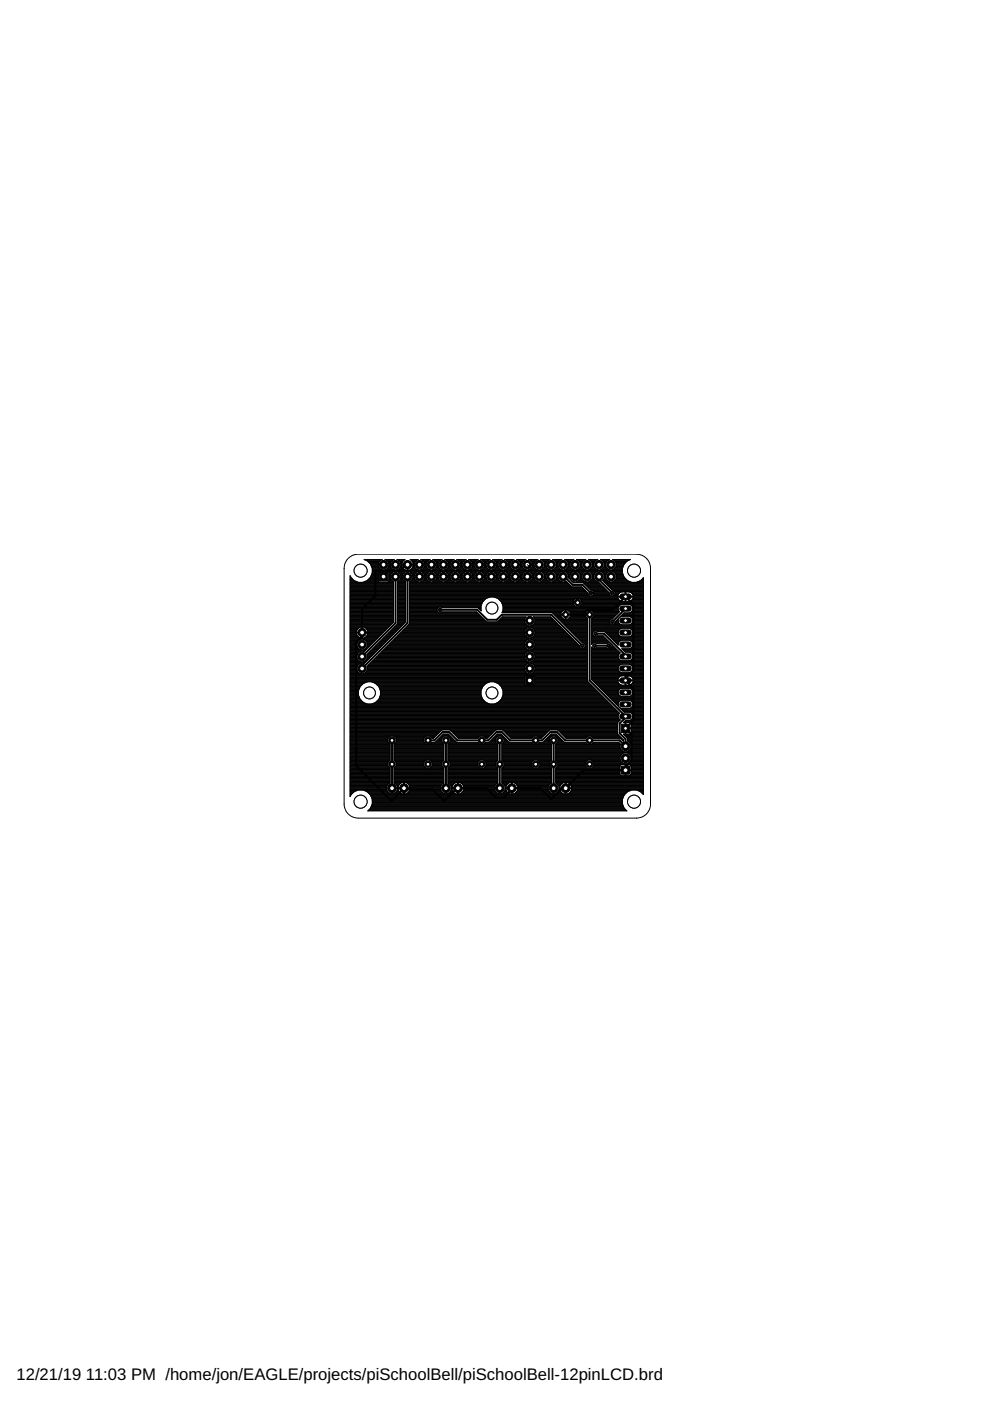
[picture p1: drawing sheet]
<svg xmlns="http://www.w3.org/2000/svg" width="210mm" height="297mm" viewBox="0 0 210 297" stroke-linecap="round" stroke-linejoin="round" font-family="sans-serif">
<defs><g id="words">
<g font-size="3.5">
<text x="3.5" y="292.5">12/21/19</text>
<text x="18.2" y="292.5">11:03 PM /home/jon/EAGLE/projects/piSchoolBell/piSchoolBell-12pinLCD.brd</text>
</g>
</g></defs>
<g fill="none" stroke="#000" stroke-width=".42">
<path d="M83.9 122.3v9.8l-7.1 7.1M85.7 120.2l-.9 .8h-5l-.2 .2v5.1l-2.8 2.8v5.8l-1.3 1.2v26.3l7.5 7.4 2.7-2.7 .2 .3h5.8l2.5 2.4 2.7-2.7h6.2l2.1 2.1h1.6l1.7-1.8v-.3h6l2.4 2.3M86.4 122.3v9.8l-9.6 9.6M93.3 129.3h7.9l2.1 2.1h2l1.1-1.1h10.5l6.6 6.6M119.4 122.3h.3l1.7 1.7h2.1l1.8 1.7M119.9 130.3h3.7l1-1h5.2l2.8-2.8 1.7 1.7v14l-1.7 1.6v.5l1.7 1.6v6.8l-1.7 1.7 1.3 1.3v5.6l-1.3 1.3v.7h-8.9l-3.8 3.8h-.7l-2.3 2.3M125 130.3v14l7.6 7.6v.2l-1.2 1.3v2.1l1.2 1.2v1.5l-1.2-1.2h-11.6l-1.7-1.8h-1.4l-1.8 1.8h-6.7l-1.8-1.8h-1.1l-1.8 1.8h-6.5l-1.8-1.8h-1.3l-1.8 1.8h-1.4M126 136.9h3.3M126.3 134.4h1.8l4.5 4.5v.3M127 122.3v.6l2.8 2.8M132.6 129l-2.8 2.8M83.1 157v10.1"/>
<path d="M94.6 157v10.1M106 157v10.1M117.4 157v10.1M116.9 169.4h.1"/>
</g>
<g fill="none" stroke="#000" stroke-width=".21">
<path d="M77.3 118.7h3.7M77.6 118.8h3.1M77.9 118.9l-.7-.3h3.8l-.6 .5-.2 .4M77.9 118.9l.6 .7 .4 .9M77.9 118.9h2.7M78 119h2.5M78.1 119.1h2.3M78.2 119.3h2.1M78.4 119.4h1.9M78.5 119.5h1.7M78.6 119.6h1.6M78.6 119.8h1.6"/>
<path d="M78.7 119.9h1.5M78.7 120h1.5M80.2 119.5l.2 .9M81.7 118.7h1.8M82 118.8h1.2M82.1 118.9h1M82.2 119h.8M82.3 119.1h.6M82.4 119.3h.4M82.4 119.4h.4M82.4 120h.4M82.4 119.6h.4"/>
<path d="M82.4 119.5l-.1 .9M82.4 119.9h.4M82.4 119.8h.4M82.4 119.5h.4M82.8 119.5l.1 .9M83.2 118.8l.4-.2h-2l.7 .5 .1 .4M83.2 118.8l-.4 .7M84.2 118.7h1.6M84.5 118.8h1.1M84.6 118.9h.9M84.8 119h.6M84.8 119.1h.5"/>
<path d="M84.9 119.3h.4M84.9 119.4h.3M85 120h.2M85 119.6l1.3 .1v1.2M85 119.5l-.2 .9M85 119.9h.2M85 119.8h1.3M85 119.5h.2M85.2 119.8h2.4M85.2 119.6v.1M85.2 119.8v.2M85.2 119.4v.2"/>
<path d="M85.3 119.3l-.1 .1M85.6 118.8l-.3 .5M85.8 118.7l.1-.1h-1.7l.6 .5 .2 .4M85.8 118.7l-.2 .1M86.3 120h.2M86.3 119.9h.2M86.5 119.8h1.3M87 118.7h1.6M87 118.7l.2 .1M87 118.7l1.7-.1-.4 .2M87.2 118.8h1.1M87.2 118.8l.3 .5"/>
<path d="M87.3 118.9h.9M87.4 119h.7M87.5 119.1h.5M87.5 119.3l.1 .3M87.5 119.3h.4M87.6 119.4h.3M87.6 120h.2M87.6 119.9h.2M87.6 119.5h.2M87.6 119.8l-.1 .6M87.6 119.6v.1M87.8 119.6l-1.3 .1v1.2l.5-.1 .5-.4"/>
<path d="M87.8 119.5l.2 .9M88.3 118.8l-.5 .7M89.3 118.7h1.8M89.6 118.8l-.4-.2h2l-.4 .2M89.6 118.8l.5 .7M89.6 118.8h1.2M89.7 118.9h1M89.8 119h.8M89.9 119.1h.6M90 119.3h.5M90 119.4h.4M90 120h.4"/>
<path d="M90.1 119.6h.3M90.1 119.5l-.2 .9M90.1 119.9h.3M90.1 119.8h.3M90.1 119.5h.3M90.4 119.5l.1 .9M90.8 118.8l-.4 .7M91.9 118.7h1.7M92.1 118.8l-.3-.2h1.9l-.3 .2M92.1 118.8l.5 .7M92.1 118.8h1.3M92.2 118.9h1.1"/>
<path d="M92.4 119h.7M92.5 119.1h.5M92.5 119.3h.5M92.6 119.4h.3M92.6 120h.3M92.6 119.6h.3M92.6 119.5l-.2 .9M92.6 119.9h.3M92.6 119.8h.3M92.6 119.5h.3M92.9 119.5l.2 .9M93.4 118.8l-.5 .7"/>
<path d="M94.4 118.7h1.8M94.7 118.8l-.4-.2h2l-.7 .5-.2 .4M94.7 118.8l.4 .7M94.7 118.8h1.2M94.8 118.9h1M94.9 119h.8M95 119.1h.6M95 119.3h.5M95.1 119.4h.4M95.1 120h.4M95.1 119.6h.3M95.1 119.5l-.1 .9"/>
<path d="M95.1 119.9h.3M95.1 119.8h.3M95.1 119.5h.3M95.4 119.5l.2 .9M96.9 118.7h1.8M97.2 118.8l-.4-.2h2l-.7 .5-.1 .4M97.2 118.8l.5 .7M97.2 118.8h1.2M97.3 118.9h1M97.5 119h.7M97.5 119.1h.6M97.6 119.3h.5"/>
<path d="M97.6 119.4h.4M97.7 120h.3M97.7 119.6h.3M97.7 119.5l-.2 .9M97.7 119.9h.3M97.7 119.8h.3M97.7 119.5h.3M98 119.5l.1 .9M99.5 118.7h1.8M99.7 118.8l-.3-.2h2l-.7 .5-.2 .4M99.7 118.8l.5 .7M99.7 118.8h1.3"/>
<path d="M99.9 118.9h1M100 119h.8M100.1 119.1h.6M100.1 119.3h.5M100.2 119.4h.4M100.2 120h.3M100.2 119.6h.3M100.2 119.5l-.1 .9M100.2 119.9h.3M100.2 119.8h.3M100.2 119.5h.3M100.5 119.5l.2 .9"/>
<path d="M102 118.7h1.8M102.3 118.8l-.4-.2h2l-.7 .5-.1 .4M102.3 118.8l.5 .7M102.3 118.8h1.2M102.4 118.9h1M102.5 119h.8M102.6 119.1h.6M102.7 119.3h.4M102.7 119.4h.4M102.7 120h.4M102.8 119.6h.3M102.8 119.5l-.2 .9"/>
<path d="M102.8 119.9h.3M102.8 119.8h.3M102.8 119.5h.3M103.1 119.5l.1 .9M104.5 118.7h1.8M104.8 118.8l-.3-.2h1.9l-.3 .2M104.8 118.8l.5 .7M104.8 118.8h1.3M104.9 118.9h1M105.1 119h.7M105.2 119.1h.5M105.2 119.3h.5"/>
<path d="M105.2 119.4h.4M105.3 120h.3M105.3 119.6h.3M105.3 119.5l-.2 .9M105.3 119.9h.3M105.3 119.8h.3M105.3 119.5h.3M105.6 119.5l.2 .9M106.1 118.8l-.5 .7M107.1 118.7h1.8M107.4 118.8l-.4-.2h2l-.4 .2M107.4 118.8l.4 .7"/>
<path d="M107.4 118.8h1.2M107.5 118.9h1M107.6 119h.8M107.7 119.1h.6M107.7 119.3h.5M107.8 119.4h.4M107.8 119.6h.3M107.8 119.5l-.1 .9M107.8 120h.4M107.8 119.9h.3M107.8 119.8h.3M107.8 119.5h.3"/>
<path d="M108.1 119.5l.2 .9M108.6 118.8l-.5 .7M109.6 118.7h1.8M109.9 118.8l-.4-.2h2l-.3 .2M109.9 118.8l.5 .7M109.9 118.8h1.2M110 118.9h1M110.2 119h.7M110.2 119.1h.6M110.3 119.3h.5M110.3 119.4h.4M110.3 120h.4"/>
<path d="M110.4 119.6h.3M110.4 119.5l-.2 .9M110.4 119.9h.3M110.4 119.8h.3M110.4 119.5h.3M110.7 119.5l.1 .9M111.2 118.8l-.5 .7M112.2 118.7h1.8M112.4 118.8l-.3-.2h1.9l-.3 .2M112.4 118.8l.5 .7M112.4 118.8h1.3M112.6 118.9h1"/>
<path d="M112.7 119h.8M112.8 119.1h.6M112.8 119.3h.5M112.9 119.4h.4M112.9 120h.3M112.9 119.6h.3M112.9 119.5l-.2 .9M112.9 119.9h.3M112.9 119.8h.3M112.9 119.5h.3M113.2 119.5l.2 .9M113.7 118.8l-.5 .7"/>
<path d="M114.7 118.7h1.8M115 118.8l-.4-.2h2l-.4 .2M115 118.8l.4 .7M115 118.8h1.2M115.1 118.9h1M115.2 119h.8M115.3 119.1h.6M115.4 119.3h.4M115.4 119.4h.4M115.4 120h.4M115.4 119.6h.4M115.4 119.5l-.1 .9"/>
<path d="M115.4 119.9h.4M115.4 119.8h.4M115.4 119.5h.4M115.8 119.5l.1 .9M116.2 118.8l-.4 .7M117.2 118.7h1.8M117.5 118.8l-.3-.2h1.9l-.3 .2M117.5 118.8l.5 .7M117.5 118.8h1.3M117.6 118.9h1M117.8 119h.7M117.8 119.1h.6"/>
<path d="M117.9 119.3h.5M117.9 119.4h.4M118 120h.3M118 119.6h.3M118 119.5l-.2 .9M118 119.9h.3M118 119.8h.3M118 119.5h.3M118.3 119.5l.2 .9M118.8 118.8l-.5 .7M119.8 118.7h1.8M120 118.8l-.3-.2h2l-.4 .2"/>
<path d="M120 118.8l.5 .7M120.1 118.8h1.2M120.2 118.9h1M120.3 119h.8M120.4 119.1h.6M120.4 119.3h.5M120.5 119.4h.4M120.5 120h.3M120.5 119.6h.3M120.5 119.5l-.1 .9M120.5 119.9h.3M120.5 119.8h.3"/>
<path d="M120.5 119.5h.3M120.8 119.5l.2 .9M121.3 118.8l-.5 .7M122.3 118.7h1.8M122.6 118.8l-.4-.2h2l-.4 .2M122.6 118.8l.5 .7M122.6 118.8h1.2M122.7 118.9h1M122.8 119h.8M122.9 119.1h.6M123 119.3h.5M123 119.4h.4"/>
<path d="M123 120h.4M123.1 119.6h.3M123.1 119.5l-.2 .9M123.1 119.9h.3M123.1 119.8h.3M123.1 119.5h.3M123.4 119.5a1.13 1.13 0 0 0 .9 1.3M123.8 118.8l-.4 .7M124.9 118.7h1.7M125.1 118.8h1.3M125.2 118.9h1.1M125.4 119h.7"/>
<path d="M125.5 119.1h.5M125.5 119.3h.5M125.6 119.4h.3M125.6 120h.3M125.6 119.6h.3M125.6 119.5l-.2 .9M125.6 119.9h.3M125.6 119.8h.3M125.6 119.5h.3M125.9 119.5l.2 .9M126.4 118.8l.3-.2h-1.9l.6 .5 .2 .4M126.4 118.8l-.5 .7"/>
<path d="M127.4 118.7h1.8M127.7 118.8h1.2M127.8 118.9h1M127.9 119h.8M128 119.1h.6M128 119.3h.5M128.1 119.4h.4M128.1 120h.4M128.1 119.6h.3M128.1 119.5l-.1 .9M128.1 119.9h.3M128.1 119.8h.3"/>
<path d="M128.1 119.5h.3M128.4 119.5l.2 .9M128.9 118.8l.4-.2h-2l.7 .5 .1 .4M128.9 118.8l-.5 .7M129.9 118.7h3.7M130.2 118.8h3.1M130.3 118.9h2.7M130.5 119h2.4M130.5 119.1h2.3M130.6 119.3h2.1M130.6 119.4h1.9M130.7 120h1.5"/>
<path d="M130.7 119.6h1.6M130.7 119.5l-.2 .9M130.7 119.9h1.5M130.7 119.8h1.6M130.7 119.5h1.7M133 118.9l.7-.3h-3.9l.7 .5 .2 .4M133 118.9l-.7 .7-.3 .9M74.2 128.2h9.2M74.2 128.7h9.2M74.2 131.8h9.2M74.2 132.7h8.5M74.2 137.5h1.8"/>
<path d="M74.2 136.3h1.5M74.2 123.4h1.6M74.2 126.4h9.2M74.2 124.5h9.2M74.2 123.6h9.2M74.2 138.1h3.1M74.2 132.9h8.3M74.2 134.2h6.9M74.2 135.3h2.3M74.2 135.6h5.6M74.2 133h2M74.2 135.2h2"/>
<path d="M74.2 137.4h1.7M74.2 136.5h1.4M74.2 129.4h9.2M74.2 130.2h9.2M74.2 126.9h9.2M74.2 138.5h1.7M74.2 127.5h9.2M74.2 125.5h9.2M74.2 139.9h1.7M74.2 139.8h1.6M74.2 139.7h1.6M74.2 139.5h1.5"/>
<path d="M74.2 139.4h1.4M74.2 139.3h1.4M74.2 139.2h1.4M74.2 139h1.4M74.2 138.9h1.5M74.2 138.8h1.5M74.2 138.7h1.6M74.2 138.6h1.6M74.2 138.3h1.9M74.2 138.2h2M74.2 138h3.2M74.2 137.8h3.3"/>
<path d="M74.2 137.7h2.2M74.2 137.6h1.9M74.2 137.2h1.6M74.2 137.1h1.6M74.2 137h1.5M74.2 136.9h1.4M74.2 136.8h1.4M74.2 136.6h1.4M74.2 136.4h1.5M74.2 136.1h1.6M74.2 136h1.6M74.2 135.9h1.7"/>
<path d="M74.2 135.8h1.9M74.2 135.7h2M74.2 135.4h5.7M74.2 135.1h1.8M74.2 134.9h1.7M74.2 134.8h1.6M74.2 134.7h1.5M74.2 134.6h1.4M74.2 134.5h1.4M74.2 134.3h1.4M74.2 134.1h2.5M74.2 134h1.4"/>
<path d="M74.2 133.9h1.4M74.2 133.7h1.4M74.2 133.6h1.4M74.2 133.5h1.5M74.2 133.4h1.6M74.2 133.3h1.7M74.2 133.1h1.9M74.2 132.8h8.4M74.2 132.5h8.6M74.2 132.4h8.8M74.2 132.3h8.9M74.2 132.2h9"/>
<path d="M74.2 132.1h9.1M74.2 131.9h9.2M74.2 131.7h9.2M74.2 131.6h9.2M74.2 131.4h9.2M74.2 131.3h9.2M74.2 131.2h9.2M74.2 131.1h9.2M74.2 131h9.2M74.2 130.9h9.2M74.2 130.7h9.2M74.2 130.6h9.2"/>
<path d="M74.2 130.5h9.2M74.2 130.4h9.2M74.2 130.1h9.2M74.2 130h9.2M74.2 129.9h9.2M74.2 129.8h9.2M74.2 129.6h9.2M74.2 129.5h9.2M74.2 129.3h9.2M74.2 129.2h9.2M74.2 129h9.2M74.2 128.9h9.2"/>
<path d="M74.2 128.8h9.2M74.2 128.6h9.2M74.2 128.4h9.2M74.2 128.3h9.2M74.2 128.1h9.2M74.2 128h9.2M74.2 127.8h9.2M74.2 127.7h9.2M74.2 127.6h9.2M74.2 127.4h9.2M74.2 127.2h9.2M74.2 127.1h9.2"/>
<path d="M74.2 127h9.2M74.2 126.7h9.2M74.2 126.6h9.2M74.2 126.5h9.2M74.2 126.3h9.2M74.2 126.2h9.2M74.2 126h9.2M74.2 125.9h9.2M74.2 125.8h9.2M74.2 125.7h9.2M74.2 125.4h9.2M74.2 125.3h9.2"/>
<path d="M74.2 125.2h9.2M74.2 125.1h9.2M74.2 124.9h9.2M74.2 124.8h9.2M74.2 124.7h9.2M74.2 124.6h9.2M74.2 124.3h9.2M74.2 124.2h9.2M74.2 124.1h9.2M74.2 124h9.2M74.2 123.8h9.2M74.2 123.7h9.2"/>
<path d="M74.2 123.5h9.2M74.2 123.3h1.3M74.2 123.1h1M74.2 123h.8M74.2 122.9h.7M74.2 122.8h.6M74.2 122.6h.4M74.2 122.5h.3M74.2 122.4h.2M74.2 122.3h.1M74.2 122.2h.1M75.6 134h2.4"/>
<path d="M75.6 134h.1M75.6 134.2h.1M75.6 134.2v.4M75.6 133.8v.2M75.6 139.4l.5 .7M75.6 133.6l.5-.5 .6-.2v2.4M75.6 133.6v.2M75.6 134.6l.4 .4M75.6 136.9l.5 .7M75.8 138.6l-.2 .8M75.8 136l-.2 .9M76 135l.7 .3"/>
<path d="M76.1 137.6l.5 .2 .8-.2M76.6 138.1l-.8 .5M76.6 135.5l-.8 .5M76.7 135.3h.2M76.7 133h.2M76.7 135.2h.2M76.7 135.1h.2M76.7 134.9h.2M76.7 134.8h.2M76.7 134.7h.2M76.7 134.6h.2M76.7 134.5h.2"/>
<path d="M76.7 134.3h.2M76.7 134h.2M76.7 133.9h.2M76.7 133.7h.2M76.7 133.6h.2M76.7 133.5h.2M76.7 133.4h.2M76.7 133.3h.2M76.7 133.1h.2M76.9 134.1h4.4M77 135.5l.7 .5M77 135.3h3.1"/>
<path d="M77.1 135.3h-.2M77.1 137.7h.5M77.2 123.4h6.2M77.3 133h5M77.3 135.7h2.4M77.4 135.2h2.8M77.4 137.6h.4M77.4 123.3h2.8M77.5 135.8h2.1M77.5 133.1h4.7M77.5 137.5h.4M77.5 135.1h2.8"/>
<path d="M77.6 135.9h1.8M77.6 133.3h4.5M77.7 137.4h.3M77.7 139.9h.3M77.7 134.9h2.7M77.7 136l.2 .9M77.7 136h1.6M77.7 139.8h.4M77.7 137.2h.4M77.7 133.4h4.3M77.7 123.1h2.5M77.8 136.1h1.4"/>
<path d="M77.8 134.8h2.7M77.8 139.7h.5M77.8 137.1h.4M77.8 136.3h1.3M77.8 138.8h1.3M77.8 133.5h4.1M77.9 139.5h.5M77.9 137h.5M77.9 134.7h2.7M77.9 138.9h1.1M77.9 136.4h1.1M77.9 136.9l-.5 .7"/>
<path d="M77.9 139.4l-.5 .7M77.9 133.6l-.3-.4-.7-.3v2.4M77.9 134.6l-.3 .4-.5 .3M77.9 133.6l.1 .2M77.9 136.5h.9M77.9 139.4h.6M77.9 139.3h.7M77.9 139.2h.8M77.9 139h.9M77.9 138.7h1.3M77.9 136.9h.6M77.9 136.8h.7"/>
<path d="M77.9 136.6h.8M77.9 134.6h2.9M77.9 133.6h3.8M77.9 134.5h3M77.9 133.7h3.7M77.9 123h2.3M78 133.8v.2M78 133.9h3.5M78 134.3h3M78 134h3.4M78 134.2l-.1 .4M78 134h.1"/>
<path d="M78 134.2h.1M78 138.6h1.3M78.1 122.9h2.1M78.1 138.5h1.4M78.2 122.8h2M78.3 138.3h1.3M78.3 122.6h1.9M78.4 138.2h1.3M78.4 122.5h1.8M78.5 138.1h1.3M78.5 122.4h1.7M78.5 122.4a2.45 2.45 0 0 1-4.3-.4v46.9l.9-1 .9-.4"/>
<path d="M78.6 122.3h1.6M78.6 138h1.3M78.7 122.2h1.5M78.7 122h1.5M78.7 137.8h1.4M78.7 121.9h1.5M78.8 120.1h1.5M78.8 121.8h1.4M78.8 120.2h1.5M78.8 121.7h1.4M78.9 137.7h1.3M78.9 120.4h1.5"/>
<path d="M78.9 121.6h1.3M78.9 120.5h1.6M78.9 121h53.1M78.9 120.8h7M78.9 120.5v1l-.4 .9M78.9 121.4h1.3M78.9 121.3h1.3M78.9 121.2h1.4M78.9 121.1h53.1M78.9 120.7h1.9M78.9 120.6h1.7M79 137.6h1.3"/>
<path d="M79.1 137.5h1.3M79.2 137.4h1.3M79.2 139.9h32.2M79.3 137.2h1.4M79.4 139.8h31.9M79.5 139.7h31.8M79.5 137.1h1.3M79.6 139.5h31.7M79.6 137h1.3M79.7 136.9h1.3M79.7 139.4h31.5M79.8 139.3h31.4"/>
<path d="M79.8 136.8h1.3M79.9 139.2h31.3M79.9 136.6h1.4M80.1 136.5h1.3M80.1 139h31.1M80.2 136.4h1.3M80.2 138.9h31M80.2 123.3v-2l.1-.2h2l.1 .2v2M80.2 123.3l.1 .1M80.3 136.3h1.3M80.3 138.8h31M80.4 120.4l.7 .4"/>
<path d="M80.4 138.7h30.9M80.4 136.1h1.3M80.5 136h1.4M80.6 138.6h30.8M80.7 138.5h30.8M80.7 135.9h1.3M80.8 138.3h30.8M80.8 135.8h1.3M80.9 135.7h1.3M80.9 138.2h30.9M81 138.1h43.6M81 135.6h1.3"/>
<path d="M81.2 138h43.4M81.2 135.4h1.3M81.3 135.3h1.3M81.3 137.8h43.3M81.4 135.2h1.3M81.4 137.7h30.6M81.5 137.6h30.2M81.5 135.1h1.3M81.6 137.5h29.9M81.6 134.9h1.4M81.7 134.8h1.4M81.8 137.4h29.6"/>
<path d="M81.9 120.7h1.5M81.9 137.2h29.4M81.9 134.7h1.3M82 137.1h29.3M82 134.6h1.3M82 120.6h1.2M82.1 134.5h1.3M82.1 137h29.2M82.1 120.5h.9M82.2 136.9h29M82.2 134.3h1.3M82.3 120.4l-.7 .4"/>
<path d="M82.3 120.4h.6M82.3 120.2h.6M82.4 134.2h1.3M82.4 136.8h28.8M82.4 121.2h1.1M82.4 120.1h.4M82.4 123.3l-.1 .1M82.4 123.3h.9M82.4 123.1h.8M82.4 123h.6M82.4 122.9h.5M82.4 122.8h.5"/>
<path d="M82.4 122.6h.4M82.4 122.5h.4M82.4 122.4h.4M82.4 122.3h.4M82.4 122.2h.4M82.4 122h.4M82.4 121.9h.4M82.4 121.8h.4M82.4 121.7h.5M82.4 121.6h.6M82.4 121.4h.7M82.4 121.3h.8"/>
<path d="M82.5 134.1h1.3M82.5 136.6h28.7M82.6 136.5h28.6M82.6 134h1.3M82.7 136.4h28.5M82.7 133.9h1.3M82.8 122l.1 .9M82.8 136.3h28.5M82.8 133.7h1.4M82.9 120.4l.8 .4M82.9 122.9l.5 .4v8.6M83 133.6h1.3"/>
<path d="M83 136.1h28.3M83.1 136h28.3M83.1 133.5h1.3M83.2 135.9h28.3M83.2 133.4h1.3M83.2 121.3a1.14 1.14 0 0 1 1.8 .7M83.2 121.3l-.4 .7M83.3 133.3h1.3M83.3 135.8h28.3M83.4 131.9l-6.2 6.3-.2-.1M83.4 135.7h28.4M83.4 133.1h1.4"/>
<path d="M83.6 135.6h37.9M83.6 133h1.3M83.7 132.9h1.3M83.7 135.4h37.7M83.8 135.3h37.5M83.8 132.8h1.3M83.9 132.7h1.3M83.9 135.2h28.1M84.1 135.1h27.6M84.1 132.5h1.3M84.2 132.4h1.3M84.2 134.9h27.4"/>
<path d="M84.2 121.2h1.8M84.3 134.8h27.1M84.3 132.3h1.3M84.3 128.2h1.7M84.3 128.7h1.7M84.3 131.8h1.7M84.3 123.4h1.7M84.3 126.4h1.7M84.3 124.5h1.7M84.3 123.6h1.7M84.3 129.4h1.7M84.3 130.2h1.7"/>
<path d="M84.3 126.9h1.7M84.3 127.5h1.7M84.3 125.5h1.7M84.3 132.2h1.4M84.3 132.1h1.6M84.3 131.9h1.7M84.3 131.7h1.7M84.3 131.6h1.7M84.3 131.4h1.7M84.3 131.3h1.7M84.3 131.2h1.7M84.3 131.1h1.7"/>
<path d="M84.3 131h1.7M84.3 130.9h1.7M84.3 130.7h1.7M84.3 130.6h1.7M84.3 130.5h1.7M84.3 130.4h1.7M84.3 130.1h1.7M84.3 130h1.7M84.3 129.9h1.7M84.3 129.8h1.7M84.3 129.6h1.7M84.3 129.5h1.7"/>
<path d="M84.3 129.3h1.7M84.3 129.2h1.7M84.3 129h1.7M84.3 128.9h1.7M84.3 128.8h1.7M84.3 128.6h1.7M84.3 128.4h1.7M84.3 128.3h1.7M84.3 128.1h1.7M84.3 128h1.7M84.3 127.8h1.7M84.3 127.7h1.7"/>
<path d="M84.3 127.6h1.7M84.3 127.4h1.7M84.3 127.2h1.7M84.3 127.1h1.7M84.3 127h1.7M84.3 126.7h1.7M84.3 126.6h1.7M84.3 126.5h1.7M84.3 126.3h1.7M84.3 126.2h1.7M84.3 126h1.7M84.3 125.9h1.7"/>
<path d="M84.3 125.8h1.7M84.3 125.7h1.7M84.3 125.4h1.7M84.3 125.3h1.7M84.3 125.2h1.7M84.3 125.1h1.7M84.3 124.9h1.7M84.3 124.8h1.7M84.3 124.7h1.7M84.3 124.6h1.7M84.3 124.3h1.7M84.3 124.2h1.7"/>
<path d="M84.3 124.1h1.7M84.3 124h1.7M84.3 123.8h1.7M84.3 123.7h1.7M84.3 123.5h1.7M84.4 123.3h1.5M84.4 120.7h1.3M84.4 134.7h27M84.5 121.3h1.3M84.5 134.6h26.8M84.6 123.1h1.1M84.6 120.6h1"/>
<path d="M84.6 121.4h1M84.6 134.5h26.7M84.7 120.5h.7M84.7 123h.9M84.8 121.6h.7M84.8 134.3h26.4M84.8 120.4l-.7 .4M84.8 122.9l-.5 .4v9l-6.5 6.5 .1 .6M84.8 122.9h.6M84.8 120.4h.6M84.8 121.7h.6M84.9 120.2h.4"/>
<path d="M84.9 122.8h.5M84.9 121.8h.5M84.9 134.2h26.3M84.9 122.6h.5M84.9 120.1h.4M84.9 121.9h.4M85 122.5h.3M85 122l-.2 .9M85 122.4h.3M85 122.3h.3M85 122.2h.3M85 122h.3"/>
<path d="M85 134.1h26.2M85.1 134h26.1M85.2 120l.2 .4M85.3 133.9h25.9M85.3 122l.2 .9M85.4 120.4l.5 .5M85.4 133.7h25.9M85.5 122.9l.5 .4v8.6M85.5 133.6h25.8M85.6 133.5h25.8M85.7 133.4h25.8M85.8 121.3l.4-.2 .8 .2"/>
<path d="M85.8 121.3l-.5 .7M85.9 133.3h25.7M85.9 120.9h.4M86 131.9l-8.8 8.8-.2-.1M86 133.1h25.8M86.1 133h32.9M86.2 132.9h32.7M86.3 120.8h.2M86.3 132.8h32.4M86.3 120.7h.2M86.3 120.6h.2M86.3 120.5h.2"/>
<path d="M86.3 120.4h.2M86.3 120.2h.2M86.3 120.1h.2M86.5 132.7h25.5M86.6 132.5h25.1M86.7 132.4h24.9M86.8 121.2h1.8M86.8 132.3h24.6M86.8 128.2h15.3M86.8 128.7h15.2M86.8 131.8h24.4M86.8 123.4h33.4"/>
<path d="M86.8 126.4h44.2M86.8 124.5h36.6l1.3 1.3v.2l.3 .3M86.8 123.6h33.6M86.8 129.4h5.9M86.8 130.2h14.7M86.8 126.9h16.4M86.8 127.5h15.7M86.8 125.5h37.7M86.8 132.2h24.6M86.8 132.1h24.5M86.8 131.9h24.5M86.8 131.7h16.2"/>
<path d="M86.8 131.6h16M86.8 131.4h15.9M86.8 131.3h15.8M86.8 131.2h15.7M86.8 131.1h15.6M86.8 131h15.5M86.8 130.9h15.3M86.8 130.7h15.2M86.8 130.6h15.1M86.8 130.5h15M86.8 130.4h14.9M86.8 130.1h14.6"/>
<path d="M86.8 130h14.5M86.8 129.9h6.2M86.8 129.8h6.1M86.8 129.6h6M86.8 129.5h5.9M86.8 129.3h5.9M86.8 129.2h5.9M86.8 129h5.9M86.8 128.9h6M86.8 128.8h6.1M86.8 128.6h15.2M86.8 128.4h15.2"/>
<path d="M86.8 128.3h15.2M86.8 128.1h15.3M86.8 128h15.4M86.8 127.8h15.4M86.8 127.7h15.5M86.8 127.6h15.5M86.8 127.4h15.8M86.8 127.2h15.9M86.8 127.1h16M86.8 127h16.2M86.8 126.7h16.7M86.8 126.6h17"/>
<path d="M86.8 126.5h45.7M86.8 126.3h38.1M86.8 126.2h38M86.8 126h37.9M86.8 125.9h37.9M86.8 125.8h37.9M86.8 125.7h37.8M86.8 125.4h37.5M86.8 125.3h37.4M86.8 125.2h37.3M86.8 125.1h37.2M86.8 124.9h37"/>
<path d="M86.8 124.8h36.9M86.8 124.7h36.8M86.8 124.6h36.7M86.8 124.3h34.3M86.8 124.2h34.2M86.8 124.1h34.1M86.8 124h34M86.8 123.8h33.9M86.8 123.7h33.7M86.8 123.5h33.5M86.9 120.8h45.1M86.9 123.3h1.5"/>
<path d="M87 121.3l.5 .7M87 121.3h1.3M87.1 123.1h1.1M87.1 120.7h1.3M87.2 121.4h1M87.2 123h.9M87.2 120.6h1M87.3 121.6h.8M87.4 122.9l-.6 .4v9l-9 9M87.4 122.9h.6M87.4 121.7h.6M87.4 120.5h.7"/>
<path d="M87.4 122.8h.5M87.4 121.8h.5M87.5 122.6h.4M87.5 120.4h.5M87.5 121.9h.4M87.5 122.5h.3M87.5 122l-.1 .9M87.5 122.4h.3M87.5 122.3h.3M87.5 122.2h.3M87.5 122h.3M87.5 120.2h.4"/>
<path d="M87.6 120.1h.3M87.8 122l.2 .9M88 120.4l.7 .4M88 122.9l.7 .5M88.3 121.3l.4-.2 .9 .2M88.3 121.3l-.5 .7M89.3 121.2h1.8M89.5 123.3h1.5M89.5 120.7h1.5M89.6 121.3l.5 .7M89.6 121.3h1.2M89.7 123.1h1.1"/>
<path d="M89.7 120.6h1.1M89.7 121.4h1M89.8 120.5h.9M89.8 123h.9M89.8 121.6h.8M89.9 120.4l-.7 .4M89.9 122.9l-.7 .5M89.9 122.9h.6M89.9 120.4h.6M89.9 121.7h.6M89.9 122.8h.6M89.9 120.2h.6"/>
<path d="M90 121.8h.5M90 122.6h.4M90 120.1h.4M90 121.9h.4M90 122.5h.4M90.1 122l-.2 .9M90.1 122.4h.3M90.1 122.3h.3M90.1 122.2h.3M90.1 122h.3M90.4 122l.1 .9M90.5 122.9l.8 .5"/>
<path d="M90.5 120.4l.8 .4M90.8 121.3l.5-.2 .8 .2M90.8 121.3l-.4 .7M91.8 121.2h1.9M92 123.3h1.5M92 120.7h1.5M92.1 121.3l.5 .7M92.1 121.3h1.3M92.2 120.6h1.1M92.2 123.1h1.1M92.2 121.4h1.1M92.3 123h.9"/>
<path d="M92.3 120.5h.9M92.4 121.6h.7M92.4 120.4l-.7 .4M92.4 122.9l-.7 .5M92.4 122.9h.7M92.4 120.4h.7M92.5 121.7h.5M92.5 122.8h.5M92.5 120.2h.5M92.5 121.8h.5M92.5 122.6h.5M92.5 120.1h.5"/>
<path d="M92.6 121.9h.4M92.6 122.5h.3M92.6 122l-.2 .9M92.6 122.4h.3M92.6 122.3h.3M92.6 122.2h.3M92.6 122h.3M92.7 129v.5l.3 .4h.5l.2-.2h7.3l2.1 2.1M92.9 122l.2 .9M93 128.7l-.3 .3M93.1 122.9l.7 .5M93.1 120.4l.7 .4"/>
<path d="M93.4 121.3l.4-.2 .9 .2M93.4 121.3l-.5 .7M93.5 128.7l.2 .2h7.7l.6 .6v-.1M93.5 129.9h7.7M93.6 128.8h8.4M93.7 129.8h7.3M94.4 121.2h1.8M94.5 120.7h1.6M94.6 123.3h1.4M94.7 121.3l.4 .7M94.7 121.3h1.2M94.7 120.6h1.2"/>
<path d="M94.7 123.1h1.1M94.8 121.4h1M94.8 123h.9M94.8 120.5h.9M94.9 121.6h.8M95 120.4l-.7 .4M95 122.9l-.7 .5M95 122.9h.6M95 120.4h.6M95 121.7h.6M95 122.8h.6M95 120.2h.6"/>
<path d="M95 121.8h.5M95.1 122.6h.4M95.1 120.1h.4M95.1 121.9h.4M95.1 122.5h.4M95.1 122l-.1 .9M95.1 122.4h.3M95.1 122.3h.3M95.1 122.2h.3M95.1 122h.3M95.4 122l.2 .9M95.6 122.9l.7 .5"/>
<path d="M95.6 120.4l.7 .4M95.9 121.3l.4-.2 .9 .2M95.9 121.3l-.5 .7M96.9 121.2h1.8M97.1 120.7h1.5M97.1 123.3h1.5M97.2 121.3l.5 .7M97.2 121.3h1.3M97.3 120.6h1.1M97.3 123.1h1.1M97.3 121.4h1M97.4 123h.9"/>
<path d="M97.4 120.5h.9M97.5 121.6h.7M97.5 120.4l-.7 .4M97.5 122.9l-.7 .5M97.5 122.9h.6M97.5 120.4h.6M97.5 121.7h.6M97.6 122.8h.5M97.6 120.2h.5M97.6 121.8h.5M97.6 120.1h.4M97.6 122.6h.4"/>
<path d="M97.6 121.9h.4M97.7 122.5h.3M97.7 122l-.2 .9M97.7 122.4h.3M97.7 122.3h.3M97.7 122.2h.3M97.7 122h.3M98 122l.1 .9M98.1 122.9l.8 .5M98.1 120.4l.8 .4M98.5 121.3l.4-.2 .8 .2M98.5 121.3l-.5 .7"/>
<path d="M99.5 121.2h1.8M99.6 120.7h1.5M99.6 123.3h1.5M99.7 121.3l.5 .7M99.7 121.3h1.3M99.8 120.6h1.1M99.8 123.1h1.1M99.9 121.4h1M99.9 123h.9M99.9 120.5h.9M100 121.6h.8M100.1 120.4l-.8 .4"/>
<path d="M100.1 122.9l-.8 .5M100.1 122.9h.6M100.1 120.4h.6M100.1 121.7h.6M100.1 122.8h.5M100.1 120.2h.5M100.1 121.8h.5M100.1 122.6h.5M100.1 120.1h.5M100.2 121.9h.4M100.2 122.5h.3M100.2 122l-.1 .9"/>
<path d="M100.2 122.4h.3M100.2 122.3h.3M100.2 122.2h.3M100.2 122h.3M100.5 122l.2 .9M100.7 122.9l.7 .5M100.7 120.4l.7 .4M101 121.3l.4-.2 .9 .2M101 121.3l-.5 .7M101.4 128.9h.6M101.6 129h.4M101.7 129.2h.3"/>
<path d="M101.8 129.3h.2M101.9 129.4h.1M102 129.4a2.38 2.38 0 0 1 2.3-2.9 2.38 2.38 0 0 1 2.4 2.9M102 121.2h1.8M102.2 120.7h1.5M102.2 123.3h1.5M102.3 121.3l.5 .7M102.3 121.3h1.2M102.3 123.1h1.2M102.3 120.6h1.2M102.4 121.4h1M102.5 123h.8"/>
<path d="M102.5 120.5h.9M102.5 121.6h.8M102.6 120.4l-.7 .4M102.6 122.9l-.7 .5M102.6 122.9h.6M102.6 120.4h.6M102.6 121.7h.6M102.6 122.8h.6M102.6 120.2h.6M102.7 121.8h.5M102.7 122.6h.4M102.7 120.1h.4"/>
<path d="M102.7 121.9h.4M102.7 122.5h.4M102.8 122l-.2 .9M102.8 122.4h.3M102.8 122.3h.3M102.8 122.2h.3M102.8 122h.3M103.1 122l.1 .9M103.2 120.4l.7 .4M103.2 122.9l.7 .5M103.5 121.3l.4-.2 .9 .2M103.5 121.3l-.4 .7"/>
<path d="M104.5 121.2h1.9M104.7 120.7h1.5M104.7 123.3h1.5M104.8 121.3l.5 .7M104.8 121.3h1.3M104.9 126.6h26.1M104.9 123.1h1.1M104.9 120.6h1.1M104.9 121.4h1.1M105 123h.9M105 120.5h.9M105.1 121.6h.7"/>
<path d="M105.1 120.4h.7M105.1 120.4l-.7 .4M105.1 122.9l-.7 .5M105.1 122.9h.7M105.2 121.7h.5M105.2 126.7h25.8M105.2 122.8h.5M105.2 120.2h.5M105.2 121.8h.5M105.2 122.6h.5M105.2 120.1h.5M105.2 121.9h.4"/>
<path d="M105.3 122.5h.3M105.3 122l-.2 .9M105.3 122.4h.3M105.3 122.3h.3M105.3 122.2h.3M105.3 122h.3M105.5 126.9h25.5M105.6 122l.2 .9M105.7 131.7h5.5M105.7 127h16.3M105.8 122.9l.7 .5M105.8 120.4l.7 .4"/>
<path d="M105.8 131.6h5.4M105.8 127.1h16.1M105.9 131.4h5.3M105.9 127.2h15.9M106 131.3h5.2M106 127.4h15.6M106.1 121.3l.4-.2 .9 .2M106.1 121.3l-.5 .7M106.1 131.2h5.2M106.2 127.5h15.4M106.3 131.1h5M106.3 127.6h15.3"/>
<path d="M106.3 127.7h15.3M106.4 131h5M106.4 127.8h15.2M106.4 129.9h12.6M106.4 128h15.2M106.5 130.9h5M106.5 128.1h15.1M106.5 129.8h12.6M106.6 128.2h15M106.6 129.6h12.6M106.6 128.3h15.2M106.6 129.5h12.7"/>
<path d="M106.6 128.4h15.3M106.7 129.4l-.3 .5h10.7l6.4 6.4M106.7 128.7h24.4M106.7 129.4h12.7M106.7 129.3h24.4M106.7 129.2h24.4M106.7 129h24.4M106.7 128.9h24.4M106.7 128.8h24.4M106.7 128.6h15.3M107.1 121.2h1.8M107.2 120.7h1.5"/>
<path d="M107.3 123.3h1.4M107.4 121.3l.4 .7M107.4 121.3h1.2M107.4 123.1h1.1M107.4 120.6h1.1M107.5 121.4h1M107.5 123h.9M107.5 120.5h.9M107.6 121.6h.8M107.7 120.4l-.8 .4M107.7 122.9l-.8 .5M107.7 120.4h.6"/>
<path d="M107.7 122.9h.6M107.7 121.7h.6M107.7 122.8h.5M107.7 120.2h.6M107.7 121.8h.5M107.8 122.6h.4M107.8 120.1h.4M107.8 121.9h.4M107.8 122l-.1 .9M107.8 122.5h.4M107.8 122.4h.3M107.8 122.3h.3"/>
<path d="M107.8 122.2h.3M107.8 122h.3M108.1 122l.2 .9M108.3 122.9l.7 .5M108.3 120.4l.7 .4M108.6 121.3l.4-.2 .9 .2M108.6 121.3l-.5 .7M109.6 121.2h1.8M109.8 120.7h1.5M109.8 123.3h1.5M109.9 121.3l.5 .7M109.9 121.3h1.2"/>
<path d="M110 123.1h1.1M110 120.6h1.1M110 121.4h1M110.1 123h.9M110.1 120.5h.9M110.1 121.6h.8M110.2 120.4l-.7 .4M110.2 122.9l-.7 .5M110.2 122.9h.6M110.2 120.4h.6M110.2 121.7h.6M110.3 122.8h.5"/>
<path d="M110.3 120.2h.5M110.3 121.8h.5M110.3 122.6h.4M110.3 120.1h.4M110.3 121.9h.4M110.4 122l-.2 .9M110.4 122.5h.3M110.4 122.4h.3M110.4 122.3h.3M110.4 122.2h.3M110.4 122h.3M110.7 122l.1 .9"/>
<path d="M110.8 122.9l.8 .5M110.8 120.4l.8 .4M111.2 121.3l.4-.2 .8 .2M111.2 121.3l-.5 .7M111.2 131.4l.3-.6h-4.9l-1.1 1M111.2 131.4v.4M111.2 131.8l.5 .7M111.2 134.3l.5 .8M111.2 136.9l.5 .7M111.2 139.4l.5 .7M111.4 136l-.2 .9M111.4 138.6l-.2 .8"/>
<path d="M111.7 137.6l.4 .2 .8-.2M111.7 135.1l.4 .1 .8-.1M112.1 138.1l-.7 .5M112.1 133a1.14 1.14 0 0 0-.9 1.3M112.1 135.5l-.7 .5M112.1 121.2h1.9M112.3 120.7h1.5M112.3 123.3h1.5M112.4 121.3l.5 .7M112.4 121.3h1.3M112.5 123.1h1.1M112.5 120.6h1.1"/>
<path d="M112.5 133a1.15 1.15 0 0 1 .9 1.3M112.5 135.5l.8 .5M112.5 138.1l.8 .5M112.5 121.4h1.1M112.6 132.7h6M112.6 123h.9M112.6 120.5h.9M112.6 135.2h8.6M112.7 137.7h11.9M112.7 121.6h.8M112.7 120.4l-.7 .4M112.7 122.9l-.7 .5"/>
<path d="M112.7 122.9h.7M112.7 120.4h.7M112.8 121.7h.6M112.8 122.8h.5M112.8 120.2h.5M112.8 121.8h.5M112.8 138.2h11.8M112.8 122.6h.5M112.8 120.1h.5M112.9 135.7h8.7M112.9 133.1h6.2M112.9 121.9h.4"/>
<path d="M112.9 122.5h.3M112.9 122l-.2 .9M112.9 122.4h.3M112.9 122.3h.3M112.9 122.2h.3M112.9 122h.3M112.9 132.5h5.6M112.9 137.6h11.7M112.9 135.1h8.1M113 138.3h11.6M113 135.8h8.8M113 133.3h6.2"/>
<path d="M113.1 132.4h5.3M113.1 137.5h11.5M113.1 134.9h7.8M113.1 138.5h11.5M113.2 135.9h8.7M113.2 133.4h6.1M113.2 130.9h3.6M113.2 134.8h7.6M113.2 132.3h5.1M113.2 137.4h9.9M113.2 139.9h11.4M113.2 122l.2 .9"/>
<path d="M113.3 136l.1 .9M113.3 138.6l.1 .8M113.3 138.6h11.3M113.3 136h8.7M113.3 133.5h6.2M113.3 131h3.6M113.3 139.8h11.3M113.3 137.2h9.7M113.3 134.7h7.4M113.3 132.2h4.8M113.3 138.7h11.3M113.3 136.1h8.8"/>
<path d="M113.3 139.7h11.3M113.3 137.1h9.6M113.3 134.6h7.2M113.3 133.6h6.3M113.3 132.1h4.7M113.3 131.1h3.8M113.4 136.3h8.8M113.4 138.8h11.2M113.4 134.5h7M113.4 133.7h6.3M113.4 131.9h4.5M113.4 131.2h3.8"/>
<path d="M113.4 122.9l.7 .5M113.4 120.4l.7 .4M113.4 139.5h11.2M113.4 137h9.5M113.4 138.9h11.2M113.4 136.4h9M113.4 133.9h6.4M113.4 131.3h3.9M113.4 136.9l-.5 .7M113.4 131.8h4.4M113.4 131.4l-.3-.6h3.6l6.2 6.1v.3l.3 .3M113.4 131.8a1.15 1.15 0 0 1-1.7 .7"/>
<path d="M113.4 131.4v.4M113.4 134.2h6.8M113.4 134.3l-.5 .8M113.4 139.4l-.5 .7M113.4 136.5h9.1M113.4 139.4h11.2M113.4 139.3h11.2M113.4 139.2h11.2M113.4 139h11.2M113.4 136.9h9.4M113.4 136.8h9.3M113.4 136.6h9.2"/>
<path d="M113.4 134.3h6.9M113.4 134.1h6.7M113.4 134h6.6M113.4 131.7h4.2M113.4 131.6h4.1M113.4 131.4h4M113.7 121.3l.4-.2 .9 .2M113.7 121.3l-.5 .7M114.7 121.2h1.8M114.9 120.7h1.5M114.9 123.3h1.4M115 121.3l.4 .7"/>
<path d="M115 121.3h1.2M115 123.1h1.2M115 120.6h1.2M115.1 121.4h1M115.1 120.5h.9M115.2 123h.8M115.2 121.6h.8M115.3 120.4l-.7 .4M115.3 122.9l-.7 .5M115.3 122.9h.6M115.3 120.4h.6M115.3 121.7h.6"/>
<path d="M115.3 122.8h.6M115.3 120.2h.6M115.4 121.8h.4M115.4 122.6h.4M115.4 120.1h.4M115.4 121.9h.4M115.4 122.5h.4M115.4 122l-.1 .9M115.4 122.4h.4M115.4 122.3h.4M115.4 122.2h.4M115.4 122h.4"/>
<path d="M115.8 122l.1 .9M115.9 122.9l.7 .5M115.9 120.4l.7 .4M116.2 121.3l-.4 .7M116.2 121.3l.4-.2 .9 .2M117.2 130h1.7M117.2 121.2h1.8M117.3 130.1h1.6M117.4 120.7h1.5M117.4 123.3h1.5M117.4 130.2h6.7M117.5 121.3l.5 .7"/>
<path d="M117.5 121.3h1.3M117.5 130.4h2.3M117.6 123.1h1.1M117.6 120.6h1.1M117.6 121.4h1M117.7 130.5h1.2M117.7 120.5h.9M117.7 123h.9M117.8 121.6h.7M117.8 130.6h1.1M117.8 120.4l-.7 .4M117.8 122.9l-.7 .5"/>
<path d="M117.8 122.9h.6M117.8 120.4h.7M117.8 121.7h.6M117.9 120.2h.5M117.9 122.8h.5M117.9 121.8h.5M117.9 130.7h1.1M117.9 122.6h.5M117.9 120.1h.5M117.9 121.9h.4M118 122.5h.3M118 122l-.2 .9"/>
<path d="M118 122.4h.3M118 122.3h.3M118 122.2h.3M118 122h.3M118 130.9h1.1M118.2 131h1M118.3 131.1h1M118.3 122l.2 .9M118.4 131.2h1M118.5 120.4l.7 .4M118.5 122.9l.7 .5M118.5 131.3h6.1"/>
<path d="M118.6 131.4h6M118.7 131.6h5.9M118.8 121.3l.4-.2 .8 .2M118.8 121.3l-.5 .7M118.9 131.7h5.7M118.9 130.2v-.3l.6-.6h.3v2h-.3l-.6-.6M118.9 130.7v-.3h2v.3M119 131.8h5.6M119.1 131.9h5.5M119.2 132.1h5.4M119.4 132.2h5.2M119.5 132.3h5.1"/>
<path d="M119.6 132.4h5M119.6 123.4l.4-.2 1 1M119.7 132.5h4.9M119.8 121.2h1.8M119.8 132.7h4.8M119.8 129.4h.2M119.8 131.2h.2M119.8 131.1h.2M119.8 131h.2M119.8 130.9h.2M119.8 130.7h.2M119.8 130.6h.2"/>
<path d="M119.8 130.5h.2M119.8 130.1h.2M119.8 130h.2M119.8 129.9h.2M119.8 129.8h.2M119.8 129.6h.2M119.8 129.5h.2M119.9 123.3h.2M119.9 120.7h1.5M120 132.8h4.6M120 130.4h4.1M120 121.3l.5 .7"/>
<path d="M120.1 121.3h1.2M120.1 132.9h4.5M120.1 120.6h1.1M120.2 121.4h1M120.2 133h4.4M120.2 120.5h.9M120.3 121.6h.8M120.3 133.1h4.3M120.4 120.4l-.8 .4M120.4 120.4h.6M120.4 121.7h.6M120.4 120.2h.5"/>
<path d="M120.4 129.4h10.7M120.4 121.8h.5M120.4 133.3h4.2M120.4 131.2h4.2M120.5 120.1h.4M120.5 121.9h.4M120.5 122v.5M120.5 122.5l1.1 1.1h5.5M120.5 122.5h.1M120.5 122.4h.3M120.5 122.3h.3M120.5 122.2h.3"/>
<path d="M120.5 122h.3M120.5 131.1h4M120.5 129.5h4M120.6 133.4h4M120.6 122.5h.2M120.7 131h3.7M120.7 129.6h3.7M120.7 122.6h.2M120.7 133.5h3.9M120.8 129.8h3.5M120.8 133.6h3.8M120.8 130.9h3.5"/>
<path d="M120.8 122.8h.1M120.8 122l.2 .9M120.9 130.7h3.3M120.9 129.9h3.3M120.9 130.2v-.3l-.6-.6h-.3v2h.3l.6-.6M120.9 133.7h3.7M120.9 130.6h3.2M120.9 130.5h3.2M120.9 130.1h3.2M120.9 130h3.2M120.9 122.9h.1M121 120.4l.7 .4"/>
<path d="M121 124.2l.2 .2M121 122.9l.7 .5M121 123h.1M121.1 133.9h3.5M121.2 134h3.4M121.2 123.1h.1M121.3 134.1h3.3M121.3 123.3h.1M121.3 121.3l.4-.2 .9 .2M121.3 121.3l-.5 .7M121.4 123.4h5.5l2.3 2.4v.2l.4 .3M121.4 134.2h3.2"/>
<path d="M121.5 134.3h3.1M121.5 123.5h5.5M121.6 134.5h3M121.8 134.6h2.8M121.9 134.7h2.7M122 134.8h2.6M122.1 126.9l-.5 .5v.7l.5 .6h.7l.6-.6v-.7l-.6-.5M122.1 134.9h2.5M122.3 135.1h2.3M122.3 121.2h1.8M122.4 135.2h2.2M122.5 123.3h1.5"/>
<path d="M122.5 120.7h1.5M122.5 135.3h2.1M122.6 121.3l.5 .7M122.6 121.3h1.2M122.6 135.4h2M122.7 123.1h1.1M122.7 120.6h1.1M122.7 121.4h1M122.7 135.6h1.9M122.8 120.5h.9M122.8 123h.9M122.8 121.6h.8"/>
<path d="M122.9 135.7h1.7M122.9 120.4l-.7 .4M122.9 122.9l-.7 .5M122.9 122.9h.6M122.9 120.4h.6M122.9 121.7h.6M122.9 128.6h8.3M122.9 127h8.2M122.9 122.8h.6M122.9 120.2h.6M123 121.8h.5M123 135.8h1.6"/>
<path d="M123 122.6h.4M123 120.1h.4M123 121.9h.4M123 122.5h.4M123.1 122l-.2 .9M123.1 128.4h8.2M123.1 127.1h8.1M123.1 122.4h.3M123.1 122.3h.3M123.1 122.2h.3M123.1 122h.3M123.1 135.9h1.5"/>
<path d="M123.2 128.3h8.2M123.2 127.2h8.1M123.2 136h1.4M123.3 128.2h8.4M123.3 127.4h8.1M123.3 136.1h1.3M123.4 122l.1 .9M123.4 127.5h8.4M123.4 128.1h13M123.4 128h13M123.4 127.8h13M123.4 127.7h13"/>
<path d="M123.4 127.6h13M123.5 136.3h1.1M123.5 122.9l.8 .5M123.7 123.6l1.6 1.5h.2l.4 .4M123.7 136.3l.4 .4v.5l-.4 .3M123.8 136.4h.8M123.8 121.3l.5-.2 .8 .2M123.8 121.3l-.4 .7M123.9 123.7h3.3M123.9 137.4h.7M124 136.5h.6M124 123.8h3.3"/>
<path d="M124 137.2h.6M124.1 136.6h.5M124.1 137.1h.5M124.1 137h.5M124.1 136.9h.5M124.1 136.8h.5M124.1 124h3.3M124.2 124.1h3.4M124.4 124.2h3.3M124.5 124.3h3.3M124.6 124.5h3.3M124.6 129.4l-.5 .5v.8l.5 .4v13.3"/>
<path d="M124.7 124.6h3.4M124.8 124.7h3.4M124.8 121.2h1.9M124.9 124.8h3.4M125 123.3h1.5M125 120.7h1.5M125.1 124.9h3.3M125.1 121.3l.5 .7M125.1 121.3h1.3M125.2 125.1h3.3M125.2 123.1h1.1M125.2 120.6h1.1"/>
<path d="M125.2 121.4h1.1M125.3 120.5h.9M125.3 123h.9M125.4 129.4l.5 .5v.8l-.5 .4v5.5M125.4 121.6h.8M125.4 120.4l-.7 .4M125.4 122.9l-.7 .5M125.4 131.8h3.8M125.4 132.7h11M125.4 137.5h5.2M125.4 136.3h3.9l.2 .2M125.4 138.1h5.7"/>
<path d="M125.4 132.9h11M125.4 134.2h.3M125.4 135.3h3M125.4 135.6h3.2M125.4 133h11M125.4 135.2h2.8M125.4 137.4h.2M125.4 136.5h.2M125.4 139.9h6M125.4 139.8h5.9M125.4 139.7h5.8M125.4 139.5h5.7"/>
<path d="M125.4 139.4h5.7M125.4 139.3h5.7M125.4 139.2h5.7M125.4 139h5.7M125.4 138.9h5.7M125.4 138.8h5.8M125.4 138.7h5.8M125.4 138.6h5.9M125.4 138.3h6M125.4 138.2h5.9M125.4 138h5.6M125.4 137.8h5.5"/>
<path d="M125.4 137.7h5.4M125.4 137.6h5.3M125.4 137.2h.1M125.4 136.6l.1 .1M125.4 136.4h.3M125.4 136.1h3.8M125.4 136h3.7M125.4 135.9h3.6M125.4 135.8h3.5M125.4 135.7h3.3M125.4 135.4h3.1M125.4 135.1h2.7"/>
<path d="M125.4 134.9h.6M125.4 134.8h.5M125.4 134.7h.4M125.4 134.6h.3M125.4 134.5h.3M125.4 134.3h.3M125.4 134.1h.3M125.4 134h.4M125.4 133.9h.5M125.4 133.7h5.7M125.4 133.6h5.8M125.4 133.5h5.9"/>
<path d="M125.4 133.4h6M125.4 133.3h6.3M125.4 133.1h11M125.4 132.8h11M125.4 132.5h11M125.4 132.4h4.2M125.4 132.3h4M125.4 132.2h3.9M125.4 132.1h3.8M125.4 131.9h3.8M125.4 131.7h3.8M125.4 131.6h3.8"/>
<path d="M125.4 131.4h3.9M125.4 131.3h4.1M125.4 131.2h4.4M125.4 122.9h.7M125.4 120.4h.7M125.5 121.7h.5M125.5 131.1h4.5M125.5 129.5h5.7M125.5 122.8h.5M125.5 120.2h.5M125.5 121.8h.5M125.5 122.6h.5"/>
<path d="M125.5 120.1h.5M125.6 125.2h3.1M125.6 121.9h.4M125.6 126.3h3.9M125.6 122.5h.3M125.6 122l-.2 .9M125.6 131h4.5M125.6 129.6h5.7M125.6 122.4h.3M125.6 122.3h.3M125.6 122.2h.3M125.6 122h.3"/>
<path d="M125.7 134.1v.5l.3 .4h.5l.2-.2h1.2l3.6 3.6-6.1 .1M125.7 134.1l.3-.3h.5l.2 .1h1.5l2.9 2.9M125.7 125.3h3.1M125.7 129.8h5.6M125.7 126.2h3.7M125.7 130.9h4.5M125.8 137.5l-.4-.3v6.9l6.9 6.9h1.2l.3 .1 .4 .6M125.8 136.3l-.4 .3M125.8 125.4h3.1M125.8 130.7h4.5M125.8 129.9h5.4M125.8 126h3.5"/>
<path d="M125.9 125.5v.5l-.4 .3M125.9 125.5h3.1M125.9 125.9h3.3M125.9 125.8h3.3M125.9 125.7h3.2M125.9 122l.2 .9M125.9 130.2h4.9M125.9 130.6h4.6M125.9 130.5h4.7M125.9 130.4h4.8M125.9 130.1h5M125.9 130h5.1"/>
<path d="M126.1 122.9l.7 .5M126.1 120.4l.7 .4M126.3 136.3l.1 .2h2.3l.1-.2M126.4 136.4h2.3M126.4 121.3l.4-.2 .9 .2M126.4 121.3l-.5 .7M126.4 137.4h2.3l.1 .1M126.4 137.3l-.1 .2M126.6 134.9h1.4M126.6 133.9h4.5M126.7 134.8h1.2M127.4 121.2h1.8"/>
<path d="M127.6 120.7h1.5M127.7 121.3l.4 .7M127.7 121.3h1.2M127.7 120.6h1.2M127.8 121.4h1M127.8 123.1h1M127.8 123h.9M127.8 120.5h.9M127.9 121.6h.8M128 123.3h1M128 120.4l-.7 .4M128 122.9l-.2 .2 2 2h.3l.3 .4"/>
<path d="M128 122.9h.6M128 120.4h.6M128 121.7h.6M128 122.8h.6M128 120.2h.6M128 121.8h.5M128.1 123.4h5.6M128.1 122.6h.4M128.1 120.1h.4M128.1 121.9h.4M128.1 122.5h.4M128.1 122l-.1 .9"/>
<path d="M128.1 122.4h.3M128.1 122.3h.3M128.1 122.2h.3M128.1 122h.3M128.2 123.5h8.2M128.3 134h2.8M128.3 123.6h8.1M128.4 134.1h2.7M128.4 122l.2 .9M128.4 123.7h8M128.5 134.2h2.6M128.5 123.8h7.9"/>
<path d="M128.6 122.9l.7 .5M128.6 120.4l.7 .4M128.6 134.3h2.5M128.7 124h7.7M128.8 134.5h2.3M128.8 124.1h7.6M128.9 134.6h2.3M128.9 121.3l.4-.2 .9 .2M128.9 121.3l-.5 .7M128.9 124.2h7.5M129 134.7h2.3M129 124.3h7.4"/>
<path d="M129.1 134.8h2.3M129.2 124.5h7.2M129.2 131.6v.5l.4 .3h.5l.3-.3v-.3M129.2 131.6l.4-.4h.2l1.6-1.5a.89 .89 0 0 1-.3-.9 .89 .89 0 0 1 .7-.7h1.7a.9 .9 0 0 1 .7 .9 .9 .9 0 0 1-.7 .9h-1.2l-1.9 1.9M129.2 134.9h2.4M129.3 124.6h7.1M129.3 135.1h7.1M129.4 124.7h7M129.4 136.4h.1M129.5 135.2h6.9M129.5 137.4h.9M129.5 137.3l-.2 .2"/>
<path d="M129.5 137.3v.1M129.5 124.8h6.9M129.5 136.5h.1M129.6 135.3h6.8M129.6 137.2h.7M129.6 124.9h6.8M129.7 136.6h.1M129.7 137.1h.5M129.7 135.4h6.7M129.8 137h.3M129.8 136.9h.1M129.8 125.1h6.6"/>
<path d="M129.8 135.6h6.6M129.8 136.8l-.3 .5M129.9 121.2h2.1M130 135.7h6.4M130.1 120.7h1.9M130.1 135.8h1.6M130.1 123.3h3.3M130.1 132.4h1.6M130.1 125.2h6.3M130.2 126.3h.8M130.2 121.3l.5 .7M130.2 135.9h1.2"/>
<path d="M130.2 121.3h1.8M130.2 132.3h1.2M130.2 125.3h6.2M130.3 120.6h1.7M130.3 126.2h.7M130.3 123.1h2.8M130.3 136h1M130.3 121.4h1.7M130.3 132.2h1M130.4 125.4h6M130.4 123h2.6M130.4 120.5h1.6"/>
<path d="M130.4 126h.7M130.4 125.5v.5l-.3 .3M130.4 125.5h1.3M130.4 132.1h.8M130.4 131.9h.7M130.4 125.9h.8M130.4 125.8h.9M130.4 125.7h1M130.5 131.8h.6M130.5 136.1h.7M130.5 121.6h1.5M130.5 120.4l-.7 .4"/>
<path d="M130.5 122.9l-.7 .5M130.5 122.9h2.3M130.5 120.4h1.5M130.5 121.7h1.5M130.6 136.3h.5M130.6 122.8h2.1M130.6 120.2h1.5M130.6 131.7h.5M130.6 121.8h1.5M130.6 120.1h1.5M130.6 122.6h2M130.6 121.9h1.5"/>
<path d="M130.7 122.5h1.8M130.7 122l-.2 .9M130.7 136.4h.4M130.7 122.4h1.7M130.7 122.3h1.6M130.7 122.2h1.5M130.7 122h1.5M130.7 131.6h.4M130.8 136.5h.3M130.8 131.4h.3M130.9 136.6h.2M130.9 131.3h.2"/>
<path d="M131 126.6h3.3M131 126.4h.1M131 126.6h.1M131 126.4h3.3M131 126.6l.1 .4M131 136.8h.1M131.1 139a.92 .92 0 0 0 .7 1.1h1.7a.92 .92 0 0 0 .7-1.1M131.1 136.5v.3M131.1 131.2h.1M131.1 127l.1 .1M131.1 126l-.1 .4M131.2 127.1l.7 .4h1.5l.6-.4"/>
<path d="M131.2 125.9l.7-.4h1.7l.4 .4M131.2 125.9l-.1 .1M131.2 131.1h.1M131.2 131.1a.89 .89 0 0 0 .6 1.4h1.7a.91 .91 0 0 0 .5-1.4M131.2 133.6a.89 .89 0 0 0 .6 1.4h1.7a.91 .91 0 0 0 .5-1.4M131.2 136.1l-.1 .4M131.2 138.7l-.1 .3M131.2 131.1l.6-.4h1.7l.5 .4M131.3 131h.1M131.4 130.9h.1M131.5 135.9l.3-.1h1.7l.3 .1M131.5 135.9l-.3 .2"/>
<path d="M131.5 138.4l-.3 .3M131.5 133.4l.3-.2h1.7l.3 .2M131.5 133.4l-.3 .2M131.6 130.7h.1M131.7 130.6h4.7M131.8 130.5h4.6M131.9 137.6h4.5M131.9 130.4h4.5M132 120.5v1l.3 .9M132 130.2h4.4M132 137.7h4.4M132.1 137.8h4.3"/>
<path d="M132.1 130.1h4.3M132.2 138h4.2M132.3 130h4.1M132.3 122.4a2.48 2.48 0 0 0 4.1 .1v46M132.4 138.1h4M132.5 138.2h3.9M132.5 126.4h.2M132.5 125.5v2M132.5 126.9h.2M132.5 127.4h.2M132.5 127.2h.2M132.5 127.1h.2"/>
<path d="M132.5 127h.2M132.5 126.7h.2M132.5 126.6h.2M132.5 126.3h.2M132.5 126.2h.2M132.5 126h.2M132.5 125.9h.2M132.5 125.8h.2M132.5 125.7h.2M132.7 125.5v2M132.7 126.5h3.7M133.5 127.5h2.9"/>
<path d="M133.5 138.3h2.9M133.5 135.8h2.9M133.5 125.5h2.9M133.5 133.3h2.9M133.5 130.7h2.9M133.6 128.2h2.8M133.6 129.9h2.8M133.6 132.4h2.8M133.6 137.5h2.8M133.6 134.9h2.8M133.8 135.9l.2 .2M133.8 138.4l.2 .3"/>
<path d="M133.8 133.4l.2 .2M133.8 138.5h2.6M133.8 135.9h2.6M133.8 133.4h2.6M133.8 127.4h2.6M133.8 132.3h2.6M133.8 130.9h2.6M133.8 129.8h2.6M133.8 128.3h2.6M133.8 125.7h2.6M133.8 137.4h2.6M133.8 139.9h2.6"/>
<path d="M133.8 134.8h2.6M133.9 138.6h2.5M133.9 136h2.5M133.9 133.5h2.5M133.9 131h2.5M133.9 134.7h2.5M133.9 132.2h2.5M133.9 129.6h2.5M133.9 128.4h2.5M133.9 127.2h2.5M134 139.8h2.4M134 137.2h2.4"/>
<path d="M134 125.8h2.4M134 136.1l.2 .4M134 138.7l.2 .3M134 138.7h2.4M134 136.1h2.4M134 133.6h2.4M134 125.9l.2 .1M134 139.7h2.4M134 137.1h2.4M134 134.6h2.4M134 132.1h2.4M134 131.1h2.4"/>
<path d="M134 129.5h2.4M134 128.6h2.4M134.1 127.1h2.3M134.1 125.9h2.3M134.1 128.7h2.3M134.1 136.3h2.3M134.1 129.4h2.3M134.1 138.8h2.3M134.1 137h2.3M134.1 134.5h2.3M134.1 133.7h2.3M134.1 131.9h2.3"/>
<path d="M134.1 131.2h2.3M134.1 139.5h2.3M134.1 138.9h2.3M134.1 136.4h2.3M134.1 133.9h2.3M134.1 131.3h2.3M134.1 129.3h2.3M134.1 128.8h2.3M134.2 131.8h2.2M134.2 127l-.2 .1M134.2 126l.1 .4M134.2 139.4h2.2"/>
<path d="M134.2 136.9h2.2M134.2 134.3h2.2M134.2 127h2.2M134.2 126h2.2M134.2 136.5a.92 .92 0 0 1-.7 1h-1.7l.8 .8 1.2 .1M134.2 134.2h2.2M134.2 136.5h2.2M134.2 139.3h2.2M134.2 139.2h2.2M134.2 139h2.2M134.2 136.8h2.2M134.2 136.6h2.2"/>
<path d="M134.2 134.1h2.2M134.2 134h2.2M134.2 131.7h2.2M134.2 131.6h2.2M134.2 131.4h2.2M134.2 129.2h2.2M134.2 129h2.2M134.2 128.9h2.2M134.2 126.9h2.2M134.2 126.2h2.2M134.2 126.7h2.2M134.2 126.3h2.2"/>
<path d="M134.3 126.4h2.1M134.3 126.4h.1M134.3 126.6h.1M134.3 126.6l-.1 .4M134.3 126.6h2.1M135.1 123.4h1.3M135.4 123.3h1M135.7 123.1h.7M135.9 123h.5M136 122.9h.4M136.1 122.8h.3M136.3 122.6h.1"/>
<path d="M136.4 122.5h.1M74.2 140.6h3.1M74.2 144.4h37.1M74.2 145.3h2.4M74.2 143.3h37.1M74.2 147.7h1.9M74.2 145.9h2M74.2 156.5h8.1M74.2 154.7h56.7M74.2 157.9h8.5M74.2 157.4h8.1M74.2 154.3h56.7"/>
<path d="M74.2 152.8h57.2M74.2 142.7h1.9M74.2 140.8h1.9M74.2 149.3h55.2M74.2 159.9h8.5M74.2 159.8h8.5M74.2 159.7h8.5M74.2 159.5h8.5M74.2 159.4h8.5M74.2 159.3h8.5M74.2 159.2h8.5M74.2 159.1h8.5"/>
<path d="M74.2 158.9h8.5M74.2 158.8h8.5M74.2 158.7h8.5M74.2 158.6h8.5M74.2 158.5h8.5M74.2 158.3h8.5M74.2 158.2h8.5M74.2 158.1h8.5M74.2 158h8.5M74.2 157.7h8.4M74.2 157.6h8.3M74.2 157.5h8.2"/>
<path d="M74.2 157.2h8M74.2 157.1h8M74.2 157h8M74.2 156.9h8M74.2 156.8h8M74.2 156.7h8M74.2 156.4h8.2M74.2 156.3h8.3M74.2 156.2h8.5M74.2 156h18.2M74.2 155.9h18.3M74.2 155.8h18.4"/>
<path d="M74.2 155.7h18.6M74.2 155.6h18.7M74.2 155.4h18.8M74.2 155.3h18.9M74.2 155.2h19M74.2 155.1h19.2M74.2 155h19.3M74.2 154.8h19.4M74.2 154.6h56.7M74.2 154.5h56.7M74.2 154.2h56.7M74.2 154.1h56.7"/>
<path d="M74.2 154h56.7M74.2 153.9h56.7M74.2 153.8h56.7M74.2 153.6h56.7M74.2 153.5h56.7M74.2 153.4h56.7M74.2 153.3h56.7M74.2 153.1h56.8M74.2 153h56.9M74.2 152.9h57.1M74.2 152.7h57.3M74.2 152.5h57.2"/>
<path d="M74.2 152.4h57.1M74.2 152.3h57M74.2 152.2h56.9M74.2 152.1h56.9M74.2 152h56.9M74.2 151.8h56.9M74.2 151.7h56.9M74.2 151.6h56.9M74.2 151.5h57M74.2 151.3h57.1M74.2 151.2h57.1M74.2 151.1h57"/>
<path d="M74.2 151h56.9M74.2 150.9h56.8M74.2 150.7h56.7M74.2 150.6h56.5M74.2 150.5h56.4M74.2 150.4h56.3M74.2 150.3h56.2M74.2 150.1h56.1M74.2 150h55.9M74.2 149.9h55.8M74.2 149.8h55.7M74.2 149.6h55.6"/>
<path d="M74.2 149.5h55.5M74.2 149.4h55.3M74.2 149.2h3.5M74.2 149.1h3.2M74.2 148.9h2.9M74.2 148.8h2.7M74.2 148.7h2.6M74.2 148.6h2.5M74.2 148.4h2.4M74.2 148.3h2.2M74.2 148.2h2.1M74.2 148.1h2.1"/>
<path d="M74.2 148h2M74.2 147.8h2M74.2 147.6h1.9M74.2 147.5h1.8M74.2 147.4h1.8M74.2 147.2h1.8M74.2 147.1h1.8M74.2 147h1.8M74.2 146.9h1.8M74.2 146.8h1.8M74.2 146.6h1.8M74.2 146.5h1.8"/>
<path d="M74.2 146.4h1.8M74.2 146.3h1.9M74.2 146.2h1.9M74.2 146h2M74.2 145.8h2.1M74.2 145.7h2.1M74.2 145.6h2.2M74.2 145.4h2.3M74.2 145.2h2.6M74.2 145.1h2.7M74.2 144.9h2.8M74.2 144.8h3.1"/>
<path d="M74.2 144.7h3.3M74.2 144.6h3.6M74.2 144.5h37.1M74.2 144.2h37.1M74.2 144.1h37.1M74.2 144h37.1M74.2 143.9h37.1M74.2 143.7h37.1M74.2 143.6h37.1M74.2 143.5h37.1M74.2 143.4h37.1M74.2 143.2h50.4"/>
<path d="M74.2 143h50.4M74.2 142.9h50.4M74.2 142.8h2.2M74.2 142.5h1.8M74.2 142.4h1.7M74.2 142.3h1.6M74.2 142.2h1.6M74.2 142h1.5M74.2 141.9h1.4M74.2 141.8h1.4M74.2 141.7h1.4M74.2 141.6h1.4"/>
<path d="M74.2 141.5h1.5M74.2 141.3h1.5M74.2 141.2h1.6M74.2 141.1h1.6M74.2 141h1.7M74.2 140.7h2.1M74.2 140.5h3.2M74.2 140.4h3.3M74.2 140.3h2.2M74.2 140.1h1.9M74.2 140h1.8M75.6 141.9a1.14 1.14 0 0 0 1.2 1 1.14 1.14 0 0 0 1.1-1"/>
<path d="M76.1 140.1l.5 .2 .8-.2M76.6 140.6a1.13 1.13 0 0 0-1 1.3M77.1 140.3h.5M77.2 142.8h34.7M77.4 140.1h.4M77.4 142.7h34.3M77.5 142.5h34M77.5 140h.4M77.7 142.4h33.7M77.7 142.3h33.6M77.8 142.2h33.5M77.8 141.3l.1 .6"/>
<path d="M77.8 141.3h33.5M77.9 142h33.3M77.9 149.3a2.4 2.4 0 0 1-1.6-3.7 2.4 2.4 0 0 1 4 0 2.4 2.4 0 0 1-1.5 3.7M77.9 141.5h33.3M77.9 141.9h33.3M77.9 141.8h33.3M77.9 141.7h33.3M77.9 141.6h33.3M77.9 141.2h33.4M78 141.1h33.4M78.1 141h33.4M78.3 140.8h33.3"/>
<path d="M78.4 140.7h33.4M78.5 140.6h46.1M78.6 140.5h46M78.7 140.4h45.9M78.8 144.6h25M78.9 140.3h33.1M79 140.1h32.7M79 149.2h24.7M79.1 140h32.4M79.1 144.7h24.4M79.3 149.1h24.1M79.4 144.8h23.8"/>
<path d="M79.6 148.9h23.5M79.7 144.9h23.3M79.8 148.8h23.1M79.8 145.1h23M79.9 148.7h22.9M79.9 145.2h22.8M80 148.6h22.7M80 145.3h22.6M80.1 148.4h22.4M80.2 145.4h22.3M80.2 148.3h22.2M80.3 145.6h22.1"/>
<path d="M80.3 148.2h22M80.3 145.7h22M80.4 148.1h21.9M80.4 145.8h21.9M80.4 148h21.8M80.5 145.9h21.7M80.5 147.8h21.7M80.5 146h21.7M80.5 147.7h21.6M80.6 146.2h21.5M80.6 147.6h21.5M80.6 146.3h21.4"/>
<path d="M80.6 147.5h21.4M80.6 146.4h21.4M80.7 147.4h21.3M80.7 147.2h21.3M80.7 147.1h21.3M80.7 147h21.3M80.7 146.9h21.3M80.7 146.8h21.3M80.7 146.6h21.3M80.7 146.5h21.3M83.5 157.9h10.6M83.5 159.9h10.6"/>
<path d="M83.5 159.8h10.6M83.5 159.7h10.6M83.5 159.5h10.6M83.5 159.4h10.6M83.5 159.3h10.6M83.5 159.2h10.6M83.5 159.1h10.6M83.5 158.9h10.6M83.5 158.8h10.6M83.5 158.7h10.6M83.5 158.6h10.6M83.5 158.5h10.6"/>
<path d="M83.5 158.3h10.6M83.5 158.2h10.6M83.5 158.1h10.6M83.5 158h10.6M83.6 156.2h6.7M83.6 157.7h6.7M83.7 156.3h6.4M83.7 157.6h6.4M83.8 156.4h6.2M83.8 157.5h6.2M83.9 156.5h6M84 157.4h5.9"/>
<path d="M84 157.2h5.9M84 157.1h5.9M84 157h5.9M84 156.9h5.9M84 156.8h5.9M84 156.7h5.9M91.2 156.2h1.1M91.2 157.7h2.9M91.3 156.3h.9M91.3 157.6h2.6M91.4 156.4h.6M91.5 157.5h2.3"/>
<path d="M92.3 157.4l1.7-1.8h1l1.8 1.8M92.4 157.2h1.3M92.5 157.1h1.2M92.6 157h1.1M92.8 156.9h.9M92.9 156.8h.8M93 156.7h.7M93.1 156.5h.6M93.3 156.4h.6M93.4 156.3h.6M93.5 156.2h.6M93.6 156h1.9"/>
<path d="M93.7 154.7l-1.8 1.8h-.3l-.5-.4h-.7l-.5 .5v.7l.5 .5M93.7 157.4h-2.1l-.5 .4M93.7 155.9h1.7M93.9 155.8h1.3M94 155.7h1.1M95 157.9h10.5M95 159.9h10.5M95 159.8h10.5M95 159.7h10.5M95 159.5h10.5M95 159.4h10.5M95 159.3h10.5"/>
<path d="M95 159.2h10.5M95 159.1h10.5M95 158.9h10.5M95 158.8h10.5M95 158.7h10.5M95 158.6h10.5M95 158.5h10.5M95 158.3h10.5M95 158.2h10.5M95 158.1h10.5M95 158h10.5M95 156.2h.6"/>
<path d="M95 157.7h6.7M95.1 156.3h.6M95.1 157.6h6.5M95.2 156.4h.6M95.3 157.5h6.1M95.4 156.5h.5M95.4 154.7l1.8 1.8h4.1l.5-.4h.7l.5 .4h.3l1.8-1.8M95.4 157.4h5.9l.5 .4M95.4 157.2h1.3M95.4 157.1h1.1M95.4 157h1M95.4 156.9h.9"/>
<path d="M95.4 156.8h.8M95.4 156.7h.7M95.5 154.8h9.5M95.6 155h9.3M95.7 155.1h9.1M95.8 155.2h8.9M96 155.3h8.5M96.1 155.4h8.3M96.2 155.6h8.1M96.3 155.7h7.9M96.5 155.8h7.6M96.6 155.9h7.3"/>
<path d="M96.7 156h7.1M96.8 156.2h4.9M96.9 156.3h4.7M97 156.4h4.5M102.6 156.2h1.1M102.6 157.7h2.9M102.7 156.3h.9M102.8 157.6h2.6M102.8 156.4h.7M102.9 157.5h2.3M103.7 157.4l1.8-1.8h.7l1.8 1.8M103.8 149.3a2.4 2.4 0 0 1-1.5-3.7 2.4 2.4 0 0 1 4 0 2.4 2.4 0 0 1-1.5 3.7"/>
<path d="M103.8 157.2h1.3M103.9 157.1h1.2M104.1 157h1M104.2 156.9h.9M104.3 156.8h.8M104.4 156.7h.7M104.6 156.5h.6M104.7 156.4h.6M104.8 156.3h.6M104.8 144.6h6.5M104.9 156.2h.6M105 149.2h24.3"/>
<path d="M105.1 156h1.5M105.1 157.4h-2.1l-.5 .4M105.1 144.7h6.2M105.2 155.9h1.3M105.3 155.8h1.1M105.3 149.1h23.9M105.4 144.8h5.9M105.4 155.7h.9M105.6 148.9h23.5M105.7 144.9h5.6M105.7 148.8h23.2M105.8 145.1h5.5"/>
<path d="M105.9 148.7h22.9M105.9 145.2h5.4M106 148.6h22.7M106 145.3h5.4M106.1 148.4h22.5M106.2 145.4h19.4M106.2 148.3h22.3M106.3 145.6h19.4M106.3 148.2h22M106.3 145.7h19.5M106.4 148.1h21.8M106.4 145.8h19.5"/>
<path d="M106.4 157.9h10.6M106.4 159.9h10.6M106.4 159.8h10.6M106.4 159.7h10.6M106.4 159.5h10.6M106.4 159.4h10.6M106.4 159.3h10.6M106.4 159.2h10.6M106.4 159.1h10.6M106.4 158.9h10.6M106.4 158.8h10.6M106.4 158.7h10.6"/>
<path d="M106.4 158.6h10.6M106.4 158.5h10.6M106.4 158.3h10.6M106.4 158.2h10.6M106.4 158.1h10.6M106.4 158h10.6M106.4 145.9h19.6M106.4 156.2h.4M106.4 148h21.7M106.4 157.7h6.7M106.5 147.8h21.5M106.5 146h19.7"/>
<path d="M106.5 147.7h21.3M106.5 146.2h19.8M106.6 156.3h.3M106.6 154.7l1.7 1.8h4.5l.4-.4h.7l.5 .4h.4l1.7-1.8M106.6 157.6h6.4M106.6 147.6h21.1M106.6 146.3h19.8M106.6 147.5h21M106.6 146.4h19.9M106.7 156.4h.3M106.7 154.8h9.8M106.7 147.4h20.8"/>
<path d="M106.7 147.2h20.7M106.7 147.1h20.6M106.7 147h20.4M106.7 146.9h20.3M106.7 146.8h20.2M106.7 146.6h20.1M106.7 146.5h19.9M106.7 157.5h6.2M106.8 155h9.5M106.8 156.5h.3M106.8 157.4h6l.4 .4M106.8 157.2h1"/>
<path d="M106.8 157.1h.9M106.8 157h.8M106.8 156.9h.7M106.8 156.8h.6M106.8 156.7h.4M106.9 155.1h9.3M107 155.2h9.1M107.1 155.3h8.9M107.3 155.4h8.5M107.4 155.6h8.3M107.5 155.7h8.1M107.6 155.8h7.9"/>
<path d="M107.7 155.9h7.7M107.9 156h7.4M108 156.2h5.1M108.1 156.3h4.9M108.2 156.4h4.7M111.2 141.9a1.14 1.14 0 0 0 1.1 1 1.14 1.14 0 0 0 1.1-1M111.3 145.2v-1.9l.1-.1h1.8l.2 .1v1.9M111.3 145.2l.1 .1h1.8l.2-.1M111.4 141.1l-.2 .8M111.7 140.1l.4 .2 .8-.2M112.1 140.6l-.7 .5M112.5 140.6l.8 .5"/>
<path d="M112.7 140.3h11.9M112.7 142.8h11.9M112.8 140.7h11.8M112.9 140.1h11.7M113 142.7h11.6M113 140.8h11.6M113.1 142.5h11.5M113.1 140h11.5M113.1 141h11.5M113.2 142.4h11.4M113.3 141.1l.1 .8M113.3 145.3h12.1"/>
<path d="M113.3 141.1h11.3M113.3 142.3h11.3M113.3 143.3h11.3M113.3 141.2h11.3M113.3 142.2h11.3M113.3 141.3h11.3M113.4 144.4h11.2M113.4 145.2h11.9M113.4 145.1h11.8M113.4 144.9h11.7M113.4 144.8h11.5M113.4 144.7h11.4"/>
<path d="M113.4 144.6h11.3M113.4 144.5h11.2M113.4 144.2h11.2M113.4 144.1h11.2M113.4 144h11.2M113.4 143.9h11.2M113.4 143.7h11.2M113.4 143.6h11.2M113.4 143.5h11.2M113.4 143.4h11.2M113.4 142h11.2M113.4 141.5h11.2"/>
<path d="M113.4 141.9h11.2M113.4 141.8h11.2M113.4 141.7h11.2M113.4 141.6h11.2M114 156.2h1.1M114.1 157.7h2.8M114.2 156.3h.8M114.2 157.6h2.6M114.3 156.4h.6M114.3 157.5h2.4M115.1 157.4l1.8-1.8h1l1.8 1.8M115.3 157.2h1.2"/>
<path d="M115.4 157.1h1.1M115.5 157h1M115.6 156.9h.9M115.7 156.8h.8M115.9 156.7h.6M116 156.5h.6M116.1 156.4h.6M116.2 156.3h.6M116.4 156.2h.5M116.5 156h1.8M116.5 157.4h-2.1l-.5 .4M116.6 155.9h1.6"/>
<path d="M116.7 155.8h1.4M116.8 155.7h1.2M117.8 157.9h13.7M117.8 159.9h14M117.8 159.8h14.2M117.8 159.7h14.4M117.8 159.5h18.6M117.8 159.4h18.6M117.8 159.3h14.3M117.8 159.2h14.1M117.8 159.1h14M117.8 158.9h13.9"/>
<path d="M117.8 158.8h13.8M117.8 158.7h13.8M117.8 158.6h13.7M117.8 158.5h13.6M117.8 158.3h13.6M117.8 158.2h13.6M117.8 158.1h13.6M117.8 158h13.7M117.9 156.2h.5M117.9 157.7h6.6M118 156.3h.6M118 157.6h6.4"/>
<path d="M118.1 156.4h.6M118.1 157.5h6.2M118.2 156.5h.6M118.2 154.7l1.8 1.8h4.2l.4-.4h.8l.4 .4h6M118.2 157.4h6l.4 .4M118.3 157.2h1.2M118.3 157.1h1.1M118.3 157h1M118.3 156.9h.8M118.3 156.8h.7M118.3 156.7h.6M118.3 154.8h12.6"/>
<path d="M118.4 155h12.5M118.6 155.1h12.3M118.7 155.2h12.2M118.8 155.3h12.1M118.9 155.4h12M119 155.6h11.9M119.2 155.7h11.8M119.3 155.8h11.8M119.4 155.9h11.8M119.5 156h11.9M119.7 156.2h4.8M119.8 156.3h4.6"/>
<path d="M119.9 156.4h4.4M124.6 144.4l6.8 6.8M125.4 157.8l.4-.4h5.4l.4 .4-.2 .7M125.4 140.6h11M125.4 143.3h11M125.4 142.7h11M125.4 140.8h11M125.4 144h5.6M125.4 143.9h5.7M125.4 143.7h5.7M125.4 143.6h5.8M125.4 143.5h5.9"/>
<path d="M125.4 143.4h6.1M125.4 143.2h11M125.4 143h11M125.4 142.9h11M125.4 142.8h11M125.4 142.5h6.2M125.4 142.4h6M125.4 142.3h5.9M125.4 142.2h5.8M125.4 142h5.7M125.4 141.9h5.7M125.4 141.8h5.7"/>
<path d="M125.4 141.7h5.7M125.4 141.6h5.7M125.4 141.5h5.7M125.4 141.3h5.8M125.4 141.2h5.8M125.4 141.1h5.9M125.4 141h6.1M125.4 140.7h11M125.4 140.5h11M125.4 140.4h11M125.4 140.3h11M125.4 140.1h11"/>
<path d="M125.4 140h6.2M125.5 156.2h6M125.5 144.1h5.5M125.5 157.7h6M125.6 156.3h6M125.6 144.2h6.9M125.6 157.6h5.8M125.7 144.4h10.7M125.7 156.4h6M125.7 157.5h5.6M125.8 144.5h5.2M125.9 144.6h5.1"/>
<path d="M126 144.7h5.1M126.2 144.8h4.9M126.3 144.9h4.9M126.4 145.1h5M126.5 145.2h5.1M126.7 145.3h9.7M126.8 145.4h9.6M126.9 145.6h9.5M127 145.7h9.4M127.1 145.8h9.3M127.3 145.9h9.1M127.4 146h4.1"/>
<path d="M127.5 146.2h3.9M127.6 146.3h3.6M127.7 146.4h3.5M127.9 146.5h3.2M128 146.6h3.1M128.1 146.8h3M128.2 146.9h2.9M128.4 147h2.7M128.5 147.1h2.6M128.6 147.2h2.6M128.7 147.4h2.6M128.8 147.5h2.6"/>
<path d="M128.9 147.6h2.7M129.1 147.7h7.3M129.2 147.8h7.2M129.3 148h7.1M129.4 148.1h7M129.6 148.2h6.8M129.7 148.3h6.7M129.8 148.4h6.6M129.9 148.6h1.6M130 148.7h1.4M130.2 148.8h1M130.3 148.9h.9"/>
<path d="M130.4 149.1h.7M130.5 149.2h.6M130.6 149.3h.5M130.8 149.4h.3M130.9 149.5h.2M131 144.2h.1M131 144.3v.1M131 144.2h3.3M131 144.4l.2 .5 .7 .4M131 149.6h.1M131.1 141.6a.92 .92 0 0 0 .7 1M131.1 149.2v.3"/>
<path d="M131.1 151.7v.4M131.1 147l.1 .3 .6 .4M131.1 149.5l.1 .4 .6 .3h1.7l.5-.3 .2-.4M131.1 149.2l.4-.6 .3-.1h1.7l.3 .1 .4 .6M131.1 152.1l.4 .6M131.1 149.8h.1M131.2 143.6l-.2 .6M131.2 141.2l-.1 .4M131.2 149.9h.1M131.4 151.2l-.3 .5M131.4 150h.1M131.4 158.5a1.2 1.2 0 0 0 1.2 .9 1.2 1.2 0 0 0 1.2-.9"/>
<path d="M131.5 141l-.3 .2M131.5 143.4l-.3 .2M131.5 150.1h.1M131.5 152.7l-.6 .5v2.4l1.3 1.3M131.5 156.5l.7 .7v-.3M131.6 150.3h4.8M131.7 156.7h.3M131.7 150.4h4.7M131.8 156.8h.3M131.8 145.9a.92 .92 0 0 0-.7 1.1M131.8 140.8l-.3 .2M131.8 150.5h4.6"/>
<path d="M131.9 143.3l-.4 .1M131.9 156.9h.3M132 159.8l.4-.2 .9 .2M132 159.8l-.4 .3M132 150.6h4.4M132 157h.2M132.1 150.7h4.3M132.1 157.1h.1M132.2 155.7h4.2M132.2 150.9h4.2M132.2 153.1h4.2M132.3 155.8h4.1"/>
<path d="M132.3 151h4.1M132.4 153h4M132.5 155.9h3.9M132.5 152.9h3.9M132.5 143.3v2M132.5 154.7h.2M132.5 155.6h.2M132.5 155.4h.2M132.5 155.3h.2M132.5 155.2h.2M132.5 155.1h.2M132.5 155h.2"/>
<path d="M132.5 154.8h.2M132.5 154.6h.2M132.5 154.2h.2M132.5 154.1h.2M132.5 154h.2M132.5 153.9h.2M132.5 153.8h.2M132.5 153.6h.2M132.5 153.5h.2M132.5 153.4h.2M132.5 153.3h.2M132.5 145.2h.2"/>
<path d="M132.5 145.1h.2M132.5 144.9h.2M132.5 144.8h.2M132.5 144.7h.2M132.5 144.6h.2M132.5 144.5h.2M132.5 144.1h.2M132.5 144h.2M132.5 143.9h.2M132.5 143.7h.2M132.5 143.6h.2M132.5 143.5h.2"/>
<path d="M132.5 143.4h.2M132.6 156h3.8M132.6 152.8h3.8M132.6 152.8l-.4 .4h.3v1.1h3.9M132.7 143.3v2M132.7 156.2h3.7M132.7 154.5h3.7M132.7 144.2h3.7M132.8 156.3h3.6M132.9 156.4h3.5M133 159.7h3.4M133.1 156.5h3.3"/>
<path d="M133.1 156.5v.6l.2 .1M133.1 157.1h3.3M133.1 157h3.3M133.1 156.9h3.3M133.1 156.8h3.3M133.1 156.7h3.3M133.1 159.3h3.3M133.3 157.2l.3 .4M133.3 159.8l.3 .3M133.3 159.8h3.1M133.3 157.2h3.1M133.3 159.2h3.1"/>
<path d="M133.4 143.3l.4 .1M133.4 157.4h3M133.4 159.9h3M133.4 159.1h3M133.5 145.9a.92 .92 0 0 1 .7 1.1M133.5 140.8l.3 .2M133.5 157.5h2.9M133.6 158.9h2.8M133.6 157.6l.2 .9M133.6 157.6h2.8M133.6 140h2.8M133.6 158.8h2.8"/>
<path d="M133.6 145.2h2.8M133.6 142.5h2.8M133.7 157.7h2.7M133.7 158.7h2.7M133.7 150.1h2.7M133.7 147.6h2.7M133.7 153.3l.1 .1M133.7 153.3l-1-.1v2.4h1M133.7 153.3h2.7M133.7 152.7h2.7M133.7 151.1h2.7M133.7 157.9h2.7"/>
<path d="M133.7 155.6h2.7M133.7 148.6h2.7M133.7 143.4h2.7M133.8 143.4l.1 .1M133.8 158.6h2.6M133.8 146h2.6M133.8 141l.2 .2M133.8 158h2.6M133.8 141h2.6M133.8 158.5h2.6M133.8 158.3h2.6M133.8 158.2h2.6"/>
<path d="M133.8 158.1h2.6M133.8 155.4v-.9h-1.3v1.1h-.3l.9 .9M133.8 155.4l-.1 .2M133.8 153.4v.1M133.8 155.4h2.6M133.8 153.4h2.6M133.8 154.7h2.6M133.8 153.5v.8M133.8 155.3h2.6M133.8 155.2h2.6M133.8 155.1h2.6M133.8 155h2.6"/>
<path d="M133.8 154.8h2.6M133.8 154.6h2.6M133.8 154.2h2.6M133.8 154.1h2.6M133.8 154h2.6M133.8 153.9h2.6M133.8 153.8h2.6M133.8 153.6h2.6M133.8 153.5h2.6M133.9 150h2.5M133.9 147.5h2.5M133.9 145.1h2.5"/>
<path d="M133.9 142.4h2.5M133.9 152.5h2.5M133.9 151.2h2.5M133.9 148.7h2.5M133.9 146.2h2.5M133.9 141.1h2.5M133.9 143.5l.1 .1M133.9 143.5h2.5M134 142.3h2.4M134 152.4h2.4M134 151.3h2.4M134 149.9h2.4"/>
<path d="M134 147.4h2.4M134 148.8h2.4M134 146.3h2.4M134 144.9h2.4M134 141.2l.2 .4M134 143.6h2.4M134 141.2h2.4M134 143.6l.3 .6M134 142.2h2.4M134.1 152.3h2.3M134.1 151.5h2.3M134.1 149.8h2.3"/>
<path d="M134.1 148.9h2.3M134.1 147.2h2.3M134.1 146.4h2.3M134.1 141.3h2.3M134.1 144.8h2.3M134.1 152.2h2.3M134.1 151.6h2.3M134.1 149.6h2.3M134.1 149.1h2.3M134.1 147.1h2.3M134.1 143.7h2.3M134.1 142h2.3"/>
<path d="M134.1 146.5h2.3M134.1 141.5h2.3M134.2 149.5h2.2M134.2 147h2.2M134.2 141.9h2.2M134.2 141.6a.92 .92 0 0 1-.7 1M134.2 149.2v.3M134.2 151.7v.4M134.2 147l-.2 .3-.5 .4M134.2 152.1l-.2 .3-.5 .4M134.2 149.3h2.2M134.2 152.1h2.2"/>
<path d="M134.2 152h2.2M134.2 151.8h2.2M134.2 151.7h2.2M134.2 149.4h2.2M134.2 149.2h2.2M134.2 146.9h2.2M134.2 146.8h2.2M134.2 146.6h2.2M134.2 144.7h2.2M134.2 143.9h2.2M134.2 141.8h2.2M134.2 141.7h2.2"/>
<path d="M134.2 141.6h2.2M134.2 144.6h2.2M134.2 144h2.2M134.3 144.4l-.3 .5-.6 .4M134.3 144.2h.1M134.3 144.3v.1M134.3 144.5h2.1M134.3 144.1h2.1M74.2 167.5h7.8M74.2 167h7.8M74.2 161.9h8M74.2 164.5h8.5"/>
<path d="M74.2 163.3h8.5M74.2 162.9h8.5M74.2 168.8h.1M74.2 168.7h.1M74.2 168.6h.2M74.2 168.5h.3M74.2 168.3h.4M74.2 168.2h.5M74.2 168.1h.6M74.2 168h.8M74.2 167.9h.9M74.2 167.7h1.2"/>
<path d="M74.2 167.6h1.5M74.2 167.4h7.8M74.2 167.3h7.8M74.2 167.1h7.8M74.2 166.9h7.8M74.2 166.8h7.8M74.2 166.6h7.8M74.2 166.5h7.9M74.2 166.4h8M74.2 166.3h8.1M74.2 166.2h8.2M74.2 166.1h8.4"/>
<path d="M74.2 165.9h8.5M74.2 165.8h8.5M74.2 165.7h8.5M74.2 165.6h8.5M74.2 165.4h8.5M74.2 165.3h8.5M74.2 165.2h8.5M74.2 165.1h8.5M74.2 165h8.5M74.2 164.8h8.5M74.2 164.7h8.5M74.2 164.6h8.5"/>
<path d="M74.2 164.4h8.5M74.2 164.2h8.5M74.2 164.1h8.5M74.2 164h8.5M74.2 163.9h8.5M74.2 163.8h8.5M74.2 163.6h8.5M74.2 163.5h8.5M74.2 163.4h8.5M74.2 163.2h8.5M74.2 163h8.5M74.2 162.8h8.4"/>
<path d="M74.2 162.7h8.3M74.2 162.6h8.2M74.2 162.4h8.1M74.2 162.3h8M74.2 162.2h8M74.2 162.1h8M74.2 161.8h8M74.2 161.7h8M74.2 161.6h8.1M74.2 161.5h8.2M74.2 161.4h8.3M74.2 161.2h8.5"/>
<path d="M74.2 161.1h8.5M74.2 161h8.5M74.2 160.9h8.5M74.2 160.7h8.5M74.2 160.6h8.5M74.2 160.5h8.5M74.2 160.4h8.5M74.2 160.3h8.5M74.2 160.1h8.5M74.2 160h8.5M77 167.5a2.53 2.53 0 0 1 1.5 3.9M77.2 167.6h4.9"/>
<path d="M77.5 167.7h4.6M77.8 167.9h4.4M78 168h4.3M78.1 171.8h54.7M78.1 168.1h4.3M78.2 171.7h54.5M78.2 168.2h4.5M78.3 171.6h54.3M78.3 168.3h7M78.4 171.5h54.1M78.4 168.5h54M78.5 171.4l-.5 .5h54.9l-.6-.5"/>
<path d="M78.5 171.4h53.8M78.6 168.6h53.7M78.6 171.2h53.7M78.6 168.7h53.7M78.7 171.1h53.5M78.7 168.8h53.5M78.7 171h53.5M78.7 169h53.5M78.8 170.9h53.3M78.8 169.1h53.3M78.8 170.8h53.3M78.8 169.2h53.3"/>
<path d="M78.8 170.6h53.2M78.9 169.3h53.1M78.9 170.5h53.1M78.9 169.4h53.1M78.9 170.4h53.1M78.9 170.3h53.1M78.9 170.2h53.1M78.9 170h53.1M78.9 169.9h53.1M78.9 169.8h53.1M78.9 169.7h53.1M78.9 169.5h53.1"/>
<path d="M82.1 167.8a1.2 1.2 0 0 0 1.7 .3M83.5 168.2h1.5M83.5 164.5h10.6M83.5 163.3h10.6M83.5 162.9h10.6M83.5 165.9h1.7M83.5 165.8h10.6M83.5 165.7h10.6M83.5 165.6h10.6M83.5 165.4h10.6M83.5 165.3h10.6M83.5 165.2h10.6"/>
<path d="M83.5 165.1h10.6M83.5 165h10.6M83.5 164.8h10.6M83.5 164.7h10.6M83.5 164.6h10.6M83.5 164.4h10.6M83.5 164.2h10.6M83.5 164.1h10.6M83.5 164h10.6M83.5 163.9h10.6M83.5 163.8h10.6M83.5 163.6h10.6"/>
<path d="M83.5 163.5h10.6M83.5 163.4h10.6M83.5 163.2h10.6M83.5 163h10.6M83.5 161.1h10.6M83.5 161h10.6M83.5 160.9h10.6M83.5 160.7h10.6M83.5 160.6h10.6M83.5 160.5h10.6M83.5 160.4h10.6M83.5 160.3h10.6"/>
<path d="M83.5 160.1h10.6M83.5 160h10.6M83.6 161.2h6.7M83.6 166.1h1.4M83.6 162.8h6.6M83.7 161.4h6.5M83.7 162.7h6.4M83.8 168.1h1.1M83.8 161.5h6.2M83.8 166.2h1M83.9 162.6h6.1M83.9 168h.8"/>
<path d="M83.9 161.6h6M83.9 166.3h.8M84 162.4h5.9M84 162.4v-.7l-.5-.5v-3.4l.5-.5v-.7l-.5-.5h-.7l-.6 .5v.7l.5 .5v3.4l-.5 .5v.7l.5 .5v3.1a1.14 1.14 0 0 0-.6 1.8M84 162.4l-.5 .5v3.1a1.14 1.14 0 0 1 .6 1.8M84 161.9h5.9M84 162.3h5.9M84 162.2h5.9M84 162.1h5.9M84 161.8h5.9M84 161.7h5.9M84 167.9h.6"/>
<path d="M84.1 166.4h.5M84.1 167.8l-.3 .3M84.1 167.7h.5M84.1 166.5h.4M84.2 167.6h.3M84.2 166.6h.3M84.2 167.5h.3M84.2 166.8h.2M84.3 167h9.1M84.3 167.4h.1M84.3 167.3h.1M84.3 167.1h1.3"/>
<path d="M84.3 166.9h.1M84.4 167.2h2.5M84.4 167h.1M84.4 167.2v.2M84.4 167.4l.1 .2M84.5 166.6l-.1 .4M84.5 167.6l.3 .5M84.7 166.3l-.2 .3M84.8 168.1l.6 .3M85.4 168.4h.2M85.6 168.4h.1M85.6 165.8h.1"/>
<path d="M85.6 165.8l-.9 .5M85.6 167.5h.1M85.6 165.8v2.6M85.6 168.3h.1M85.6 168.2h.1M85.6 168.1h.1M85.6 168h.1M85.6 167.9h.1M85.6 167.7h.1M85.6 167.6h.1M85.6 167.4h.1M85.6 167.3h.1"/>
<path d="M85.6 166.9h.1M85.6 166.8h.1M85.6 166.6h.1M85.6 166.5h.1M85.6 166.4h.1M85.6 166.3h.1M85.6 166.2h.1M85.6 166.1h.1M85.6 165.9h.1M85.7 167.1h7.7M86 168.3h10.8M86.1 165.9h8"/>
<path d="M86.3 168.2h7.9M86.3 168.2l-.3 .2M86.4 166.1h7.7M86.5 168.1h7.4M86.5 166.2h7.3M86.6 168h7.1M86.6 166.3l-.9-.5v2.6h.3M86.6 166.3l.1 .2M86.6 166.3h7.1M86.7 167.9h6.9M86.7 166.4h6.9M86.7 166.5l.1 .1"/>
<path d="M86.8 167.7h6.7M86.8 166.5h6.7M86.8 167.6l-.5 .6M86.8 166.6l.1 .4M86.8 167.6h6.7M86.8 166.6h6.7M86.9 167.5h6.5M86.9 166.8h6.5M86.9 167.4h6.5M86.9 166.9h6.5M86.9 167.2l-.1 .4M86.9 167h.1"/>
<path d="M86.9 167.3h6.5M90.4 162.9l-.5-.5v-.7l.5-.6h.7l.5 .6v.7l-.5 .5M91.2 161.2h2.9M91.2 162.8h2.8M91.3 161.4h2.7M91.4 162.7h2.5M91.4 161.5h2.5M91.5 162.6h2.3M91.5 161.6h2.2M91.6 162.4h2.1M91.6 161.9h2.1M91.6 162.3h2.1"/>
<path d="M91.6 162.2h2.1M91.6 162.1h2.1M91.6 161.8h2.1M91.6 161.7h2.1M93.6 167.8l.3 .3M93.7 162.4v-.7l.4-.5v-3.4l-.4-.5v-.7l.5-.5h.7l.5 .5v.7l-.4 .5v3.4l.4 .5v.7l-.4 .5v3.1a1.16 1.16 0 0 1 .7 1 1.16 1.16 0 0 1-.5 1.1M93.7 162.4l.4 .5v3.1a1.15 1.15 0 0 0-.5 1.8M93.9 168.1l.4 .2 .9-.2M94.9 168.2h1.6M95 164.5h10.5M95 163.3h10.5M95 162.9h10.5"/>
<path d="M95 165.9h1.6M95 165.8h10.5M95 165.7h10.5M95 165.6h10.5M95 165.4h10.5M95 165.3h10.5M95 165.2h10.5M95 165.1h10.5M95 165h10.5M95 164.8h10.5M95 164.7h10.5M95 164.6h10.5"/>
<path d="M95 164.4h10.5M95 164.2h10.5M95 164.1h10.5M95 164h10.5M95 163.9h10.5M95 163.8h10.5M95 163.6h10.5M95 163.5h10.5M95 163.4h10.5M95 163.2h10.5M95 163h10.5M95 161.1h10.5"/>
<path d="M95 161h10.5M95 160.9h10.5M95 160.7h10.5M95 160.6h10.5M95 160.5h10.5M95 160.4h10.5M95 160.3h10.5M95 160.1h10.5M95 160h10.5M95 161.2h6.7M95 166.1h1.4M95 162.8h6.7"/>
<path d="M95.1 161.4h6.5M95.2 162.7h6.3M95.2 168.1h1.1M95.2 161.5h6.3M95.2 166.2h1M95.3 162.6h6.1M95.3 168h.9M95.4 161.6h5.9M95.4 166.3h.7M95.4 162.4h5.9M95.4 161.9h5.9M95.4 162.3h5.9"/>
<path d="M95.4 162.2h5.9M95.4 162.1h5.9M95.4 161.8h5.9M95.4 161.7h5.9M95.5 167.9h.6M95.5 166.4h.5M95.5 167.7h.5M95.6 166.5h.3M95.6 167.6h.3M95.6 166.6h.3M95.7 167.5h.2M95.7 166.8h.2"/>
<path d="M95.7 167.4h.1M95.7 167h9.1M95.7 167.3h.1M95.7 167.1h1.3M95.7 166.9h.1M95.8 167.2h2.6l-.1 .2M95.8 167h.1M95.8 167.2v.2M95.8 167.4l.1 .2M95.9 166.6l-.1 .4M95.9 167.6l.1 .2M96 167.8l.4 .4 .6 .2"/>
<path d="M96.1 166.3l-.2 .3M97 168.4h.1M97 165.8h.1M97 165.8l-.9 .5M97 167.5h.2M97 165.8v2.6M97 168.3h.2M97 168.2h.2M97 168.1h.2M97 168h.2M97 167.9h.2M97 167.7h.2"/>
<path d="M97 167.6h.2M97 167.4h.2M97 167.3h.2M97 166.9h.2M97 166.8h.2M97 166.6h.2M97 166.5h.2M97 166.4h.2M97 166.3h.2M97 166.2h.2M97 166.1h.2M97 165.9h.2"/>
<path d="M97.2 168.4h.1M97.2 165.8h.1M97.2 165.8v2.6M97.2 167.1h7.6M97.2 165.8l.8 .5M97.4 168.3h10.8M97.5 165.9h8M97.7 168.2h7.9M97.8 166.1h7.7M97.9 168.1h7.4M97.9 168.1l-.7 .3M97.9 166.2h7.4"/>
<path d="M98 168h7.2M98 166.3l.2 .2M98 166.3h7.1M98.1 167.9h7M98.1 166.4h6.9M98.2 167.8l-.3 .3M98.2 166.5l.1 .1M98.2 167.7h6.8M98.2 166.5h6.7M98.3 167.6l-.1 .2M98.3 166.6l.1 .4M98.3 167.6h6.6"/>
<path d="M98.3 166.6h6.6M98.3 167.5h6.6M98.3 166.8h6.5M98.3 167.4v.2M98.3 167.4h6.5M98.3 167.3h6.5M98.3 166.9h6.5M98.4 167h.1M102.6 161.2h2.9M102.7 162.8h2.8M102.7 161.4h2.7M102.8 162.7h2.5"/>
<path d="M102.8 161.5h2.5M102.9 162.6h2.3M103 161.6h2.2M103 162.4h2.1M103 162.4v-.7l-.5-.6h-.7l-.5 .6v.7l.5 .5M103 161.9h2.1M103 162.4l-.5 .5M103 162.3h2.1M103 162.2h2.1M103 162.1h2.1M103 161.8h2.1M103 161.7h2.1"/>
<path d="M105 166.5l.5-.5v-3.1l-.4-.5v-.7l.4-.5v-3.4l-.4-.5v-.7l.5-.5h.7l.5 .5v.7l-.4 .5v3.4l.4 .5v.7l-.4 .5v3.1a1.15 1.15 0 0 1 .6 1.8M105 166.5a1.17 1.17 0 0 0 .3 1.6M105.3 168.1l.4 .2 .9-.2M106.3 168.2h1.6M106.4 164.5h10.6M106.4 163.3h10.6M106.4 162.9h10.6M106.4 165.9h1.7M106.4 165.8h10.6M106.4 165.7h10.6M106.4 165.6h10.6M106.4 165.4h10.6"/>
<path d="M106.4 165.3h10.6M106.4 165.2h10.6M106.4 165.1h10.6M106.4 165h10.6M106.4 164.8h10.6M106.4 164.7h10.6M106.4 164.6h10.6M106.4 164.4h10.6M106.4 164.2h10.6M106.4 164.1h10.6M106.4 164h10.6M106.4 163.9h10.6"/>
<path d="M106.4 163.8h10.6M106.4 163.6h10.6M106.4 163.5h10.6M106.4 163.4h10.6M106.4 163.2h10.6M106.4 163h10.6M106.4 161.2h6.7M106.4 161.1h10.6M106.4 161h10.6M106.4 160.9h10.6M106.4 160.7h10.6M106.4 160.6h10.6"/>
<path d="M106.4 160.5h10.6M106.4 160.4h10.6M106.4 160.3h10.6M106.4 160.1h10.6M106.4 160h10.6M106.4 166.1h1.4M106.5 162.8h6.6M106.5 161.4h6.5M106.6 162.7h6.4M106.6 168.1h1.1M106.7 161.5h6.2M106.7 166.2h1"/>
<path d="M106.7 162.6h6.1M106.7 168h.9M106.8 161.6h6M106.8 166.3h.7M106.8 162.4h5.9M106.8 161.9h5.9M106.8 162.3h5.9M106.8 162.2h5.9M106.8 162.1h5.9M106.8 161.8h5.9M106.8 161.7h5.9M106.9 167.9h.6"/>
<path d="M106.9 166.4h.5M107 167.8l-.4 .3M107 167.7h.4M107 166.5h.4M107 167.6h.3M107 166.6h.3M107.1 167.5h.2M107.1 166.8h.2M107.1 167h9.1M107.1 167.4h.2M107.1 167.3h.2M107.1 167.1h1.3"/>
<path d="M107.1 166.9h.2M107.2 167.2h2.6M107.2 167h.1M107.2 167.2l.1 .4M107.3 166.6l-.1 .4M107.3 167.6l.5 .6M107.4 166.5l-.1 .1M107.5 166.3l.9-.5v2.6h-.2M107.5 166.3l-.1 .2M107.8 168.2l.4 .2M108.4 167.5h.2M108.4 168.3h.2"/>
<path d="M108.4 168.2h.2M108.4 168.1h.2M108.4 168h.2M108.4 167.9h.2M108.4 167.7h.2M108.4 167.6h.2M108.4 167.4h.2M108.4 167.3h.2M108.4 166.9h.2M108.4 166.8h.2M108.4 166.6h.2M108.4 166.5h.2"/>
<path d="M108.4 166.4h.2M108.4 166.3h.2M108.4 166.2h.2M108.4 166.1h.2M108.4 165.9h.2M108.6 168.4h.1M108.6 165.8v2.6M108.6 165.8h.1M108.6 167.1h7.6M108.6 165.8l.9 .5M108.8 168.4h-.2M108.8 168.3h10.8"/>
<path d="M109 165.9h8M109.1 168.2h7.9M109.2 166.1h7.7M109.3 168.1h7.4M109.3 166.2h7.4M109.4 168h7.2M109.5 166.3l.2 .3M109.5 166.3h7.1M109.5 167.9h7M109.6 166.4h6.8M109.6 167.8l-.8 .6M109.6 167.7h6.8"/>
<path d="M109.6 166.5h6.8M109.7 167.6h6.6M109.7 167.6l-.1 .2M109.7 166.6l.1 .4M109.7 166.6h6.6M109.7 167.5h6.6M109.7 166.8h6.6M109.7 167.4v.2M109.7 167.4h6.5M109.7 166.9h6.5M109.8 167.2l-.1 .2M109.8 167h.1"/>
<path d="M109.8 167.3h6.4M112.7 162.4v-.7l.5-.6h.7l.6 .6v.7l-.6 .5M112.7 162.4l.5 .5M114 161.2h2.9M114.1 162.8h2.8M114.2 161.4h2.6M114.2 162.7h2.6M114.3 161.5h2.4M114.3 162.6h2.3M114.4 161.6h2.2M114.4 162.4h2.1M114.5 161.9h2"/>
<path d="M114.5 162.3h2M114.5 162.2h2M114.5 162.1h2M114.5 161.8h2M114.5 161.7h2M116.4 167.8l.3 .3M116.5 162.4v-.7l.5-.5v-3.4l-.5-.5v-.7l.5-.5h.8l.5 .5v.7l-.5 .5v3.4l.5 .5v.7M116.5 162.4l.5 .5v3.1a1.14 1.14 0 0 0-.6 1.8M116.7 168.1l.5 .2 .8-.2M117.8 168.2h1.5M117.8 164.5h18.6M117.8 163.3h18.6"/>
<path d="M117.8 162.9h13.6M117.8 165.9h1.7M117.8 165.8h18.6M117.8 165.7h18.6M117.8 165.6h18.6M117.8 165.4h18.6M117.8 165.3h18.6M117.8 165.2h18.6M117.8 165.1h18.6M117.8 165h18.6M117.8 164.8h18.6M117.8 164.7h18.6"/>
<path d="M117.8 164.6h18.6M117.8 164.4h13.7M117.8 164.2h13.7M117.8 164.1h13.6M117.8 164h13.6M117.8 163.9h13.6M117.8 163.8h13.6M117.8 163.6h13.6M117.8 163.5h13.6M117.8 163.4h13.6M117.8 163.2h13.6M117.8 163h13.6"/>
<path d="M117.8 161.1h13.7M117.8 161h13.6M117.8 160.9h13.6M117.8 160.7h13.6M117.8 160.6h13.6M117.8 160.5h13.7M117.8 160.4h13.7M117.8 160.3h13.8M117.8 160.1h13.8M117.8 160h13.9M117.8 161.2h6.8M117.9 166.1h1.3"/>
<path d="M117.9 162.8h6.6M118 161.4h6.4M118 162.7h6.4M118 168.1h1.1M118.1 161.5h6.2M118.1 166.2h1M118.1 162.6h6.2M118.2 168h.8M118.2 161.6h6M118.2 166.3h.8M118.3 162.4h5.8M118.3 161.9h5.8"/>
<path d="M118.3 162.4l-.5 .5v3.1l.6 .5M118.3 162.3h5.8M118.3 162.2h5.8M118.3 162.1h5.8M118.3 161.8h5.8M118.3 161.7h5.8M118.3 167.9h.6M118.3 166.4h.6M118.4 166.5l.2 .4-.2 .9M118.4 167.8l-.4 .3M118.4 167.7h.4M118.4 166.5h.4"/>
<path d="M118.4 167.6h.4M118.5 166.6h.2M118.5 167.5h.2M118.5 166.8h.2M118.6 167h17.8M118.6 167.4h.1M118.6 167.3h.1M118.6 167.1h1.2M118.6 166.9h.1M118.7 167.2h2.5M118.7 167h.1M118.7 167.2v.2"/>
<path d="M118.7 167.4l.2 .4M118.7 166.6v.4M118.9 167.8l.2 .3M119 166.3l-.3 .3M119.1 168.1l.7 .3M119.8 168.4h.1M119.8 165.8h.1M119.8 165.8l-.8 .5M119.8 167.5h.2M119.8 165.8v2.6M119.8 168.3h.2M119.8 168.2h.2"/>
<path d="M119.8 168.1h.2M119.8 168h.2M119.8 167.9h.2M119.8 167.7h.2M119.8 167.6h.2M119.8 167.4h.2M119.8 167.3h.2M119.8 166.9h.2M119.8 166.8h.2M119.8 166.6h.2M119.8 166.5h.2M119.8 166.4h.2"/>
<path d="M119.8 166.3h.2M119.8 166.2h.2M119.8 166.1h.2M119.8 165.9h.2M120 167.1h16.4M120.3 168.3h12.3M120.4 165.9h16M120.6 168.2h12.1M120.6 166.1h15.8M120.7 168.1h12.1M120.8 168.1l-.2 .1M120.8 166.2h15.6"/>
<path d="M120.9 168h12M120.9 166.3l-.9-.5v2.6l.6-.2M120.9 166.3l.1 .2M120.9 166.3h15.5M121 167.9h12.1M121 166.4h15.4M121 167.8l-.2 .3M121 166.5l.1 .1M121 167.7h12.3M121.1 166.5h15.3M121.1 167.6l-.1 .2M121.1 166.6l.1 .4"/>
<path d="M121.1 167.6h12.5M121.1 166.6h15.3M121.1 167.5h15.3M121.2 167.4l-.1 .2M121.2 166.8h15.2M121.2 167.4h15.2M121.2 166.9h15.2M121.2 167.2v.2M121.2 167h.1M121.2 167.3h15.2M124.1 162.4v-.7l.5-.6h.8l.5 .6v.7l-.5 .5M124.1 162.4l.5 .5"/>
<path d="M125.5 161.2h6.1M125.5 162.8h5.9M125.6 161.4h6M125.6 162.7h5.8M125.7 161.5h6M125.8 162.6h5.6M125.8 161.6h6M125.9 162.4h5.5M125.9 161.9h10.5M125.9 162.3h5.6M125.9 162.2h5.7M125.9 162.1h10.5"/>
<path d="M125.9 161.8h6.2M125.9 161.7h6M131.4 162.4l.3-.2 .8-.1v2.4M131.4 162.4v.8M131.4 164.2v-.8h2.4v.8M131.4 161l.2 .4 .8 .5M131.4 164.2l.3 .3M131.6 160.1l-.2 .9M132.5 162.9h.2M132.5 164.4h.2M132.5 164.2h.2M132.5 164.1h.2"/>
<path d="M132.5 164h.2M132.5 163.9h.2M132.5 163.8h.2M132.5 163.6h.2M132.5 163.5h.2M132.5 163.4h.2M132.5 163.2h.2M132.5 163h.2M132.5 162.8h.2M132.5 162.7h.2M132.5 162.6h.2M132.5 162.4h.2"/>
<path d="M132.5 162.3h.2M132.5 162.2h.2M133.1 161.8h3.3M133.3 161.7h3.1M133.5 161.6h2.9M133.5 160h2.9M133.6 161.5h2.8M133.6 160.1l.2 .9M133.6 160.1h2.8M133.6 162.2h2.8M133.6 161.4h2.8M133.7 160.3h2.7"/>
<path d="M133.7 161.2h2.7M133.7 164.4h2.7M133.7 160.4h2.7M133.8 162.3h2.6M133.8 161.1h2.6M133.8 164.2h2.6M133.8 160.5h2.6M133.8 162.4l-.2-.2-.9-.1v2.4M133.8 162.4v.8M133.8 161l-.2 .4-.7 .5M133.8 164.2l-.3 .3M133.8 162.9h2.6"/>
<path d="M133.8 164.1h2.6M133.8 164h2.6M133.8 163.9h2.6M133.8 163.8h2.6M133.8 163.6h2.6M133.8 163.5h2.6M133.8 163.4h2.6M133.8 163.2h2.6M133.8 163h2.6M133.8 162.8h2.6M133.8 162.7h2.6M133.8 162.6h2.6"/>
<path d="M133.8 162.4h2.6M133.8 161h2.6M133.8 160.9h2.6M133.8 160.7h2.6M133.8 160.6h2.6M133.9 167.5a2.53 2.53 0 0 0-1.6 3.9M134.9 167.5l.9 .4M135.2 167.6h1.2M135.5 167.7h.9M135.8 167.9h.6M135.8 167.9l.6 .6M135.9 168h.5"/>
<path d="M136.1 168.1h.3M136.2 168.2h.2M136.3 168.3h.1"/>
</g>
<path d="M131.8 162.5h1.7v1.6h-1.7z" fill="#000" stroke="#000" stroke-width=".21"/>
<circle cx="132.6" cy="163.3" r=".51" fill="#fff" stroke="#000" stroke-width=".21"/>
<circle cx="132.6" cy="160.8" r=".93" fill="#000" stroke="#000" stroke-width=".21"/>
<circle cx="132.6" cy="160.8" r=".51" fill="#fff" stroke="#000" stroke-width=".21"/>
<circle cx="132.6" cy="158.2" r=".93" fill="#000" stroke="#000" stroke-width=".21"/>
<circle cx="132.6" cy="158.2" r=".51" fill="#fff" stroke="#000" stroke-width=".21"/>
<circle cx="83.1" cy="167.1" r=".93" fill="#000" stroke="#000" stroke-width=".21"/>
<circle cx="83.1" cy="167.1" r=".51" fill="#fff" stroke="#000" stroke-width=".21"/>
<circle cx="85.7" cy="167.1" r=".93" fill="#000" stroke="#000" stroke-width=".21"/>
<circle cx="85.7" cy="167.1" r=".51" fill="#fff" stroke="#000" stroke-width=".21"/>
<circle cx="94.6" cy="167.1" r=".93" fill="#000" stroke="#000" stroke-width=".21"/>
<circle cx="94.6" cy="167.1" r=".51" fill="#fff" stroke="#000" stroke-width=".21"/>
<circle cx="97.1" cy="167.1" r=".93" fill="#000" stroke="#000" stroke-width=".21"/>
<circle cx="97.1" cy="167.1" r=".51" fill="#fff" stroke="#000" stroke-width=".21"/>
<circle cx="106" cy="167.1" r=".93" fill="#000" stroke="#000" stroke-width=".21"/>
<circle cx="106" cy="167.1" r=".51" fill="#fff" stroke="#000" stroke-width=".21"/>
<circle cx="108.5" cy="167.1" r=".93" fill="#000" stroke="#000" stroke-width=".21"/>
<circle cx="108.5" cy="167.1" r=".51" fill="#fff" stroke="#000" stroke-width=".21"/>
<circle cx="117.4" cy="167.1" r=".93" fill="#000" stroke="#000" stroke-width=".21"/>
<circle cx="117.4" cy="167.1" r=".51" fill="#fff" stroke="#000" stroke-width=".21"/>
<circle cx="119.9" cy="167.1" r=".93" fill="#000" stroke="#000" stroke-width=".21"/>
<circle cx="119.9" cy="167.1" r=".51" fill="#fff" stroke="#000" stroke-width=".21"/>
<circle cx="119.9" cy="130.3" r=".71" fill="#000" stroke="#000" stroke-width=".21"/>
<circle cx="119.9" cy="130.3" r=".4" fill="#fff" stroke="#000" stroke-width=".21"/>
<circle cx="125" cy="130.3" r=".71" fill="#000" stroke="#000" stroke-width=".21"/>
<circle cx="125" cy="130.3" r=".4" fill="#fff" stroke="#000" stroke-width=".21"/>
<circle cx="122.5" cy="127.8" r=".71" fill="#000" stroke="#000" stroke-width=".21"/>
<circle cx="122.5" cy="127.8" r=".4" fill="#fff" stroke="#000" stroke-width=".21"/>
<circle cx="90.7" cy="157" r=".71" fill="#000" stroke="#000" stroke-width=".21"/>
<circle cx="90.7" cy="157" r=".4" fill="#fff" stroke="#000" stroke-width=".21"/>
<circle cx="83.1" cy="157" r=".71" fill="#000" stroke="#000" stroke-width=".21"/>
<circle cx="83.1" cy="157" r=".4" fill="#fff" stroke="#000" stroke-width=".21"/>
<circle cx="83.1" cy="162" r=".71" fill="#000" stroke="#000" stroke-width=".21"/>
<circle cx="83.1" cy="162" r=".4" fill="#fff" stroke="#000" stroke-width=".21"/>
<circle cx="90.7" cy="162" r=".71" fill="#000" stroke="#000" stroke-width=".21"/>
<circle cx="90.7" cy="162" r=".4" fill="#fff" stroke="#000" stroke-width=".21"/>
<circle cx="102.2" cy="157" r=".71" fill="#000" stroke="#000" stroke-width=".21"/>
<circle cx="102.2" cy="157" r=".4" fill="#fff" stroke="#000" stroke-width=".21"/>
<circle cx="94.6" cy="157" r=".71" fill="#000" stroke="#000" stroke-width=".21"/>
<circle cx="94.6" cy="157" r=".4" fill="#fff" stroke="#000" stroke-width=".21"/>
<circle cx="94.6" cy="162" r=".71" fill="#000" stroke="#000" stroke-width=".21"/>
<circle cx="94.6" cy="162" r=".4" fill="#fff" stroke="#000" stroke-width=".21"/>
<circle cx="102.2" cy="162" r=".71" fill="#000" stroke="#000" stroke-width=".21"/>
<circle cx="102.2" cy="162" r=".4" fill="#fff" stroke="#000" stroke-width=".21"/>
<circle cx="113.6" cy="157" r=".71" fill="#000" stroke="#000" stroke-width=".21"/>
<circle cx="113.6" cy="157" r=".4" fill="#fff" stroke="#000" stroke-width=".21"/>
<circle cx="106" cy="157" r=".71" fill="#000" stroke="#000" stroke-width=".21"/>
<circle cx="106" cy="157" r=".4" fill="#fff" stroke="#000" stroke-width=".21"/>
<circle cx="106" cy="162" r=".71" fill="#000" stroke="#000" stroke-width=".21"/>
<circle cx="106" cy="162" r=".4" fill="#fff" stroke="#000" stroke-width=".21"/>
<circle cx="113.6" cy="162" r=".71" fill="#000" stroke="#000" stroke-width=".21"/>
<circle cx="113.6" cy="162" r=".4" fill="#fff" stroke="#000" stroke-width=".21"/>
<circle cx="125" cy="157" r=".71" fill="#000" stroke="#000" stroke-width=".21"/>
<circle cx="125" cy="157" r=".4" fill="#fff" stroke="#000" stroke-width=".21"/>
<circle cx="117.4" cy="157" r=".71" fill="#000" stroke="#000" stroke-width=".21"/>
<circle cx="117.4" cy="157" r=".4" fill="#fff" stroke="#000" stroke-width=".21"/>
<circle cx="117.4" cy="162" r=".71" fill="#000" stroke="#000" stroke-width=".21"/>
<circle cx="117.4" cy="162" r=".4" fill="#fff" stroke="#000" stroke-width=".21"/>
<circle cx="125" cy="162" r=".71" fill="#000" stroke="#000" stroke-width=".21"/>
<circle cx="125" cy="162" r=".4" fill="#fff" stroke="#000" stroke-width=".21"/>
<path d="M131.7 153.5h1.8v1.8h-1.8z" fill="#000" stroke="#000" stroke-width=".21"/>
<circle cx="132.6" cy="154.4" r=".4" fill="#fff" stroke="#000" stroke-width=".21"/>
<path d="M132 151.9h1.3" fill="none" stroke="#000" stroke-width="1.3"/>
<circle cx="132.6" cy="151.9" r=".4" fill="#fff" stroke="#000" stroke-width=".21"/>
<path d="M132 149.4h1.3" fill="none" stroke="#000" stroke-width="1.3"/>
<circle cx="132.6" cy="149.4" r=".4" fill="#fff" stroke="#000" stroke-width=".21"/>
<path d="M132 146.8h1.3" fill="none" stroke="#000" stroke-width="1.3"/>
<circle cx="132.6" cy="146.8" r=".4" fill="#fff" stroke="#000" stroke-width=".21"/>
<path d="M132 144.3h1.3" fill="none" stroke="#000" stroke-width="1.3"/>
<circle cx="132.6" cy="144.3" r=".4" fill="#fff" stroke="#000" stroke-width=".21"/>
<path d="M132 141.7h1.3" fill="none" stroke="#000" stroke-width="1.3"/>
<circle cx="132.6" cy="141.7" r=".4" fill="#fff" stroke="#000" stroke-width=".21"/>
<path d="M132 139.2h1.3" fill="none" stroke="#000" stroke-width="1.3"/>
<circle cx="132.6" cy="139.2" r=".4" fill="#fff" stroke="#000" stroke-width=".21"/>
<path d="M132 136.7h1.3" fill="none" stroke="#000" stroke-width="1.3"/>
<circle cx="132.6" cy="136.7" r=".4" fill="#fff" stroke="#000" stroke-width=".21"/>
<path d="M132 134.1h1.3" fill="none" stroke="#000" stroke-width="1.3"/>
<circle cx="132.6" cy="134.1" r=".4" fill="#fff" stroke="#000" stroke-width=".21"/>
<path d="M132 131.6h1.3" fill="none" stroke="#000" stroke-width="1.3"/>
<circle cx="132.6" cy="131.6" r=".4" fill="#fff" stroke="#000" stroke-width=".21"/>
<path d="M132 129h1.3" fill="none" stroke="#000" stroke-width="1.3"/>
<circle cx="132.6" cy="129" r=".4" fill="#fff" stroke="#000" stroke-width=".21"/>
<path d="M132 126.5h1.3" fill="none" stroke="#000" stroke-width="1.3"/>
<circle cx="132.6" cy="126.5" r=".4" fill="#fff" stroke="#000" stroke-width=".21"/>
<path d="M111.5 143.4h1.7v1.7h-1.7z" fill="#000" stroke="#000" stroke-width=".21"/>
<circle cx="112.3" cy="144.3" r=".51" fill="#fff" stroke="#000" stroke-width=".21"/>
<circle cx="112.3" cy="141.7" r=".89" fill="#000" stroke="#000" stroke-width=".21"/>
<circle cx="112.3" cy="141.7" r=".51" fill="#fff" stroke="#000" stroke-width=".21"/>
<circle cx="112.3" cy="139.2" r=".89" fill="#000" stroke="#000" stroke-width=".21"/>
<circle cx="112.3" cy="139.2" r=".51" fill="#fff" stroke="#000" stroke-width=".21"/>
<circle cx="112.3" cy="136.7" r=".89" fill="#000" stroke="#000" stroke-width=".21"/>
<circle cx="112.3" cy="136.7" r=".51" fill="#fff" stroke="#000" stroke-width=".21"/>
<circle cx="112.3" cy="134.1" r=".89" fill="#000" stroke="#000" stroke-width=".21"/>
<circle cx="112.3" cy="134.1" r=".51" fill="#fff" stroke="#000" stroke-width=".21"/>
<circle cx="112.3" cy="131.6" r=".89" fill="#000" stroke="#000" stroke-width=".21"/>
<circle cx="112.3" cy="131.6" r=".51" fill="#fff" stroke="#000" stroke-width=".21"/>
<circle cx="76.8" cy="141.7" r=".89" fill="#000" stroke="#000" stroke-width=".21"/>
<circle cx="76.8" cy="141.7" r=".51" fill="#fff" stroke="#000" stroke-width=".21"/>
<circle cx="76.8" cy="139.2" r=".89" fill="#000" stroke="#000" stroke-width=".21"/>
<circle cx="76.8" cy="139.2" r=".51" fill="#fff" stroke="#000" stroke-width=".21"/>
<circle cx="76.8" cy="136.7" r=".89" fill="#000" stroke="#000" stroke-width=".21"/>
<circle cx="76.8" cy="136.7" r=".51" fill="#fff" stroke="#000" stroke-width=".21"/>
<circle cx="76.8" cy="134.1" r=".89" fill="#000" stroke="#000" stroke-width=".21"/>
<circle cx="76.8" cy="134.1" r=".51" fill="#fff" stroke="#000" stroke-width=".21"/>
<path d="M80.4 121.4h1.8v1.7h-1.8z" fill="#000" stroke="#000" stroke-width=".21"/>
<circle cx="81.3" cy="122.3" r=".51" fill="#fff" stroke="#000" stroke-width=".21"/>
<circle cx="81.3" cy="119.7" r=".89" fill="#000" stroke="#000" stroke-width=".21"/>
<circle cx="81.3" cy="119.7" r=".51" fill="#fff" stroke="#000" stroke-width=".21"/>
<circle cx="83.9" cy="122.3" r=".89" fill="#000" stroke="#000" stroke-width=".21"/>
<circle cx="83.9" cy="122.3" r=".51" fill="#fff" stroke="#000" stroke-width=".21"/>
<circle cx="83.9" cy="119.7" r=".89" fill="#000" stroke="#000" stroke-width=".21"/>
<circle cx="83.9" cy="119.7" r=".51" fill="#fff" stroke="#000" stroke-width=".21"/>
<circle cx="86.4" cy="122.3" r=".89" fill="#000" stroke="#000" stroke-width=".21"/>
<circle cx="86.4" cy="122.3" r=".51" fill="#fff" stroke="#000" stroke-width=".21"/>
<circle cx="86.4" cy="119.7" r=".89" fill="#000" stroke="#000" stroke-width=".21"/>
<circle cx="86.4" cy="119.7" r=".51" fill="#fff" stroke="#000" stroke-width=".21"/>
<circle cx="88.9" cy="122.3" r=".89" fill="#000" stroke="#000" stroke-width=".21"/>
<circle cx="88.9" cy="122.3" r=".51" fill="#fff" stroke="#000" stroke-width=".21"/>
<circle cx="88.9" cy="119.7" r=".89" fill="#000" stroke="#000" stroke-width=".21"/>
<circle cx="88.9" cy="119.7" r=".51" fill="#fff" stroke="#000" stroke-width=".21"/>
<circle cx="91.5" cy="122.3" r=".89" fill="#000" stroke="#000" stroke-width=".21"/>
<circle cx="91.5" cy="122.3" r=".51" fill="#fff" stroke="#000" stroke-width=".21"/>
<circle cx="91.5" cy="119.7" r=".89" fill="#000" stroke="#000" stroke-width=".21"/>
<circle cx="91.5" cy="119.7" r=".51" fill="#fff" stroke="#000" stroke-width=".21"/>
<circle cx="94" cy="122.3" r=".89" fill="#000" stroke="#000" stroke-width=".21"/>
<circle cx="94" cy="122.3" r=".51" fill="#fff" stroke="#000" stroke-width=".21"/>
<circle cx="94" cy="119.7" r=".89" fill="#000" stroke="#000" stroke-width=".21"/>
<circle cx="94" cy="119.7" r=".51" fill="#fff" stroke="#000" stroke-width=".21"/>
<circle cx="96.6" cy="122.3" r=".89" fill="#000" stroke="#000" stroke-width=".21"/>
<circle cx="96.6" cy="122.3" r=".51" fill="#fff" stroke="#000" stroke-width=".21"/>
<circle cx="96.6" cy="119.7" r=".89" fill="#000" stroke="#000" stroke-width=".21"/>
<circle cx="96.6" cy="119.7" r=".51" fill="#fff" stroke="#000" stroke-width=".21"/>
<circle cx="99.1" cy="122.3" r=".89" fill="#000" stroke="#000" stroke-width=".21"/>
<circle cx="99.1" cy="122.3" r=".51" fill="#fff" stroke="#000" stroke-width=".21"/>
<circle cx="99.1" cy="119.7" r=".89" fill="#000" stroke="#000" stroke-width=".21"/>
<circle cx="99.1" cy="119.7" r=".51" fill="#fff" stroke="#000" stroke-width=".21"/>
<circle cx="101.6" cy="122.3" r=".89" fill="#000" stroke="#000" stroke-width=".21"/>
<circle cx="101.6" cy="122.3" r=".51" fill="#fff" stroke="#000" stroke-width=".21"/>
<circle cx="101.6" cy="119.7" r=".89" fill="#000" stroke="#000" stroke-width=".21"/>
<circle cx="101.6" cy="119.7" r=".51" fill="#fff" stroke="#000" stroke-width=".21"/>
<circle cx="104.2" cy="122.3" r=".89" fill="#000" stroke="#000" stroke-width=".21"/>
<circle cx="104.2" cy="122.3" r=".51" fill="#fff" stroke="#000" stroke-width=".21"/>
<circle cx="104.2" cy="119.7" r=".89" fill="#000" stroke="#000" stroke-width=".21"/>
<circle cx="104.2" cy="119.7" r=".51" fill="#fff" stroke="#000" stroke-width=".21"/>
<circle cx="106.7" cy="122.3" r=".89" fill="#000" stroke="#000" stroke-width=".21"/>
<circle cx="106.7" cy="122.3" r=".51" fill="#fff" stroke="#000" stroke-width=".21"/>
<circle cx="106.7" cy="119.7" r=".89" fill="#000" stroke="#000" stroke-width=".21"/>
<circle cx="106.7" cy="119.7" r=".51" fill="#fff" stroke="#000" stroke-width=".21"/>
<circle cx="109.3" cy="122.3" r=".89" fill="#000" stroke="#000" stroke-width=".21"/>
<circle cx="109.3" cy="122.3" r=".51" fill="#fff" stroke="#000" stroke-width=".21"/>
<circle cx="109.3" cy="119.7" r=".89" fill="#000" stroke="#000" stroke-width=".21"/>
<circle cx="109.3" cy="119.7" r=".51" fill="#fff" stroke="#000" stroke-width=".21"/>
<circle cx="111.8" cy="122.3" r=".89" fill="#000" stroke="#000" stroke-width=".21"/>
<circle cx="111.8" cy="122.3" r=".51" fill="#fff" stroke="#000" stroke-width=".21"/>
<circle cx="111.8" cy="119.7" r=".89" fill="#000" stroke="#000" stroke-width=".21"/>
<circle cx="111.8" cy="119.7" r=".51" fill="#fff" stroke="#000" stroke-width=".21"/>
<circle cx="114.3" cy="122.3" r=".89" fill="#000" stroke="#000" stroke-width=".21"/>
<circle cx="114.3" cy="122.3" r=".51" fill="#fff" stroke="#000" stroke-width=".21"/>
<circle cx="114.3" cy="119.7" r=".89" fill="#000" stroke="#000" stroke-width=".21"/>
<circle cx="114.3" cy="119.7" r=".51" fill="#fff" stroke="#000" stroke-width=".21"/>
<circle cx="116.9" cy="122.3" r=".89" fill="#000" stroke="#000" stroke-width=".21"/>
<circle cx="116.9" cy="122.3" r=".51" fill="#fff" stroke="#000" stroke-width=".21"/>
<circle cx="116.9" cy="119.7" r=".89" fill="#000" stroke="#000" stroke-width=".21"/>
<circle cx="116.9" cy="119.7" r=".51" fill="#fff" stroke="#000" stroke-width=".21"/>
<circle cx="119.4" cy="122.3" r=".89" fill="#000" stroke="#000" stroke-width=".21"/>
<circle cx="119.4" cy="122.3" r=".51" fill="#fff" stroke="#000" stroke-width=".21"/>
<circle cx="119.4" cy="119.7" r=".89" fill="#000" stroke="#000" stroke-width=".21"/>
<circle cx="119.4" cy="119.7" r=".51" fill="#fff" stroke="#000" stroke-width=".21"/>
<circle cx="121.9" cy="122.3" r=".89" fill="#000" stroke="#000" stroke-width=".21"/>
<circle cx="121.9" cy="122.3" r=".51" fill="#fff" stroke="#000" stroke-width=".21"/>
<circle cx="121.9" cy="119.7" r=".89" fill="#000" stroke="#000" stroke-width=".21"/>
<circle cx="121.9" cy="119.7" r=".51" fill="#fff" stroke="#000" stroke-width=".21"/>
<circle cx="124.5" cy="122.3" r=".89" fill="#000" stroke="#000" stroke-width=".21"/>
<circle cx="124.5" cy="122.3" r=".51" fill="#fff" stroke="#000" stroke-width=".21"/>
<circle cx="124.5" cy="119.7" r=".89" fill="#000" stroke="#000" stroke-width=".21"/>
<circle cx="124.5" cy="119.7" r=".51" fill="#fff" stroke="#000" stroke-width=".21"/>
<circle cx="127" cy="122.3" r=".89" fill="#000" stroke="#000" stroke-width=".21"/>
<circle cx="127" cy="122.3" r=".51" fill="#fff" stroke="#000" stroke-width=".21"/>
<circle cx="127" cy="119.7" r=".89" fill="#000" stroke="#000" stroke-width=".21"/>
<circle cx="127" cy="119.7" r=".51" fill="#fff" stroke="#000" stroke-width=".21"/>
<circle cx="129.6" cy="122.3" r=".89" fill="#000" stroke="#000" stroke-width=".21"/>
<circle cx="129.6" cy="122.3" r=".51" fill="#fff" stroke="#000" stroke-width=".21"/>
<circle cx="129.6" cy="119.7" r=".89" fill="#000" stroke="#000" stroke-width=".21"/>
<circle cx="129.6" cy="119.7" r=".51" fill="#fff" stroke="#000" stroke-width=".21"/>
<circle cx="125.3" cy="125.7" r=".38" fill="#000" stroke="#000" stroke-width=".21"/>
<circle cx="125.3" cy="125.7" r=".17" fill="#fff" stroke="#000" stroke-width=".21"/>
<circle cx="126.3" cy="134.4" r=".38" fill="#000" stroke="#000" stroke-width=".21"/>
<circle cx="126.3" cy="134.4" r=".17" fill="#fff" stroke="#000" stroke-width=".21"/>
<circle cx="129.8" cy="125.7" r=".38" fill="#000" stroke="#000" stroke-width=".21"/>
<circle cx="129.8" cy="125.7" r=".17" fill="#fff" stroke="#000" stroke-width=".21"/>
<circle cx="93.3" cy="129.3" r=".38" fill="#000" stroke="#000" stroke-width=".21"/>
<circle cx="93.3" cy="129.3" r=".17" fill="#fff" stroke="#000" stroke-width=".21"/>
<circle cx="123.5" cy="136.9" r=".38" fill="#000" stroke="#000" stroke-width=".21"/>
<circle cx="123.5" cy="136.9" r=".17" fill="#fff" stroke="#000" stroke-width=".21"/>
<circle cx="126" cy="136.9" r=".38" fill="#000" stroke="#000" stroke-width=".21"/>
<circle cx="126" cy="136.9" r=".17" fill="#fff" stroke="#000" stroke-width=".21"/>
<circle cx="129.1" cy="136.9" r=".38" fill="#000" stroke="#000" stroke-width=".21"/>
<circle cx="129.1" cy="136.9" r=".17" fill="#fff" stroke="#000" stroke-width=".21"/>
<circle cx="129.8" cy="131.8" r=".38" fill="#000" stroke="#000" stroke-width=".21"/>
<circle cx="129.8" cy="131.8" r=".17" fill="#fff" stroke="#000" stroke-width=".21"/>
<g fill="none" stroke="#000" stroke-width=".21">
<path d="M111.8 119.7l.5 .5"/>
<circle cx="104.3" cy="146.9" r="1.25"/>
</g>
<circle cx="104.3" cy="146.9" r="1.25" fill="#fff" stroke="#000" stroke-width=".21"/>
<circle cx="104.3" cy="128.9" r="1.25" fill="none" stroke="#000" stroke-width=".21"/>
<circle cx="104.3" cy="128.9" r="1.25" fill="#fff" stroke="#000" stroke-width=".21"/>
<circle cx="78.3" cy="146.9" r="1.25" fill="none" stroke="#000" stroke-width=".21"/>
<circle cx="78.3" cy="146.9" r="1.25" fill="#fff" stroke="#000" stroke-width=".21"/>
<g fill="none" stroke="#000" stroke-width=".21">
<path d="M73 120.5a3 3 0 0 1 3-3h58.9a2.96 2.96 0 0 1 3 3v50a2.96 2.96 0 0 1-3 3h-58.9a3 3 0 0 1-3-3"/>
<circle cx="76.5" cy="170" r="1.38"/>
</g>
<circle cx="76.5" cy="170" r="1.38" fill="#fff" stroke="#000" stroke-width=".21"/>
<circle cx="76.5" cy="121" r="1.38" fill="none" stroke="#000" stroke-width=".21"/>
<circle cx="76.5" cy="121" r="1.38" fill="#fff" stroke="#000" stroke-width=".21"/>
<circle cx="134.4" cy="170" r="1.38" fill="none" stroke="#000" stroke-width=".21"/>
<circle cx="134.4" cy="170" r="1.38" fill="#fff" stroke="#000" stroke-width=".21"/>
<circle cx="134.4" cy="121" r="1.38" fill="none" stroke="#000" stroke-width=".21"/>
<circle cx="134.4" cy="121" r="1.38" fill="#fff" stroke="#000" stroke-width=".21"/>
<path d="M73 120.5v50" fill="none" stroke="#000" stroke-width=".21"/>
<use href="#words"/>
</svg>
